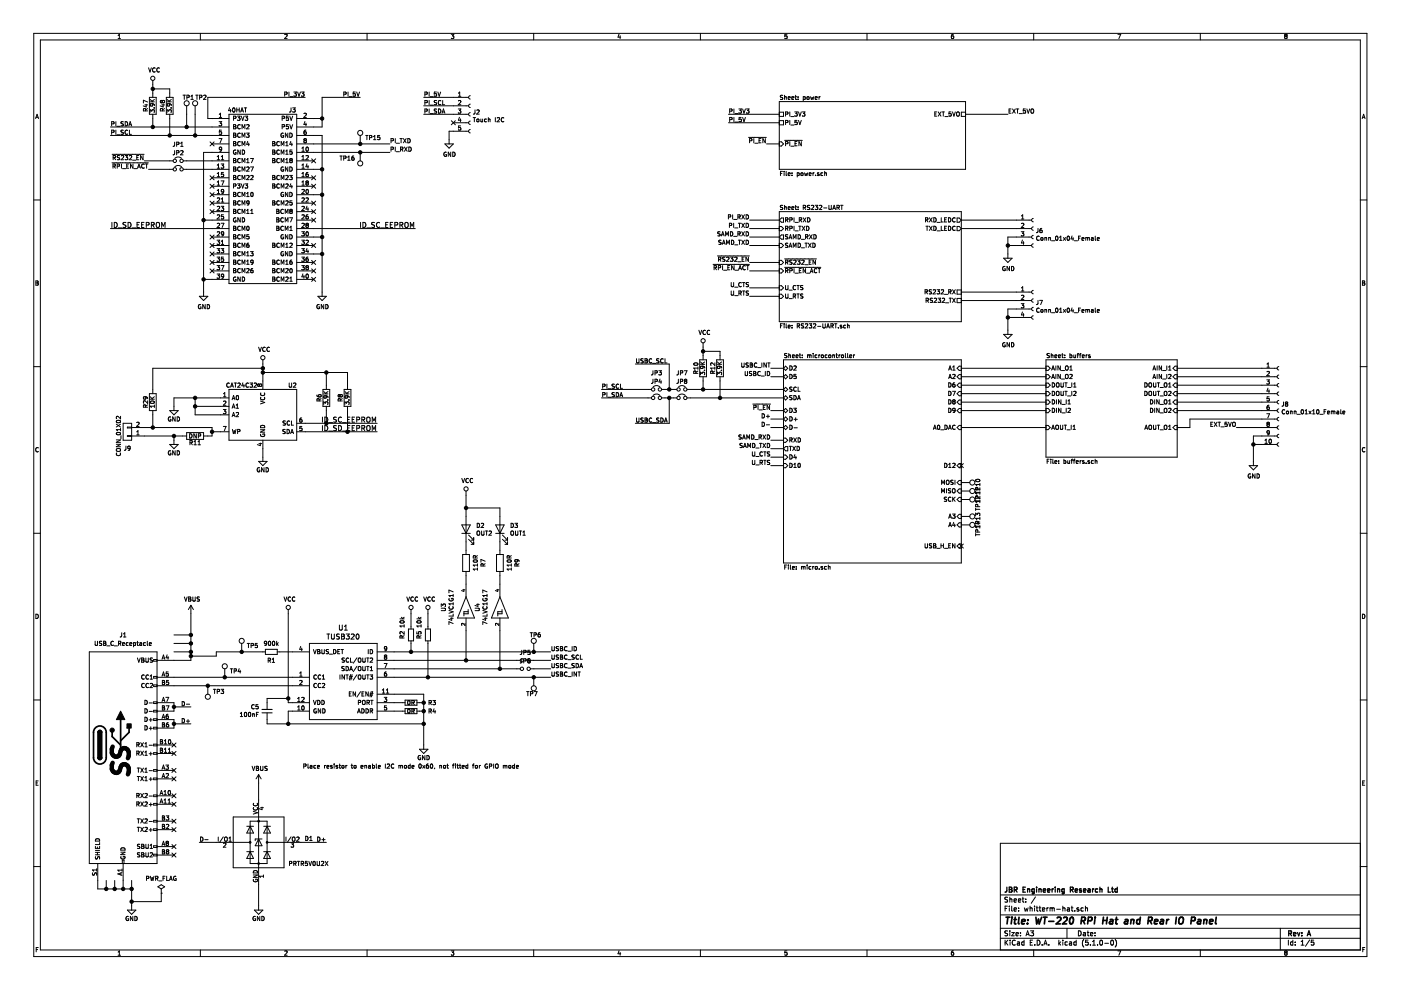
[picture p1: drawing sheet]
<svg xmlns="http://www.w3.org/2000/svg" width="297mm" height="210mm" viewBox="0 0 297 210" stroke-linecap="round" stroke-linejoin="round" font-family="sans-serif">
<g fill="none" stroke="#000" stroke-width=".21">
<path d="M7.2 7.1h282.6v195.7h-282.6zM8.6 8.5h279.8v192.9h-279.8zM25 8.2h.6M25 7.5l.3-.2v.9M31.5 14.4l.3 .9 .3-.9M32.4 17.1v3.5M32.4 18.8h3.6v1.8M32.9 14.5a.4 .4 0 0 0-.6 .3 .4 .4 0 0 0 .6 .4M33.8 14.5a.4 .4 0 0 0-.6 .3 .4 .4 0 0 0 .6 .4M42.5 7.1v1.4M60.4 20l.4-.1v-.3l-.4-.1v.9M60.4 7.3h.3l.2 .2-.6 .7h.6"/>
<path d="M61.3 19.5v.9M62.3 19.5h.6l-.3 .4h.2l.1 .3-.2 .2-.4-.1M63.1 19.5l.3 .9 .3-.9M63.9 19.5h.6l-.3 .4h.2v.4h-.5M72.9 20l.4-.1 .1-.3-.5-.1v.9M73.8 19.5v.9M75.3 19.5h-.4v.4h.4v.4h-.4M75.6 19.5l.3 .9 .3-.9M77.8 7.1v1.4M90.1 20l.5-.1v-.3l-.5-.1v.9M91 19.5v.9M92.5 19.5h-.4v.4h.3l.2 .3-.2 .2-.3-.1"/>
<path d="M92.8 19.5l.3 .9 .3-.9M95.7 7.3h.5l-.3 .3 .3 .1v.4h-.5M97.2 19.8l.3-.3v.9M113.2 7.1v1.4M131.2 7.2l-.2 .7h.6M131.5 7.6v.6M148.5 7.1v1.4M166.9 7.3h-.5v.4l.4-.1 .1 .5h-.5M183.8 7.1v1.4M201.7 7.8l.2-.2h.2l.1 .5M202.1 7.3h-.2l-.2 .3 .1 .5h.3M202.2 8.1h-.1"/>
<path d="M219.2 7.1v1.4M237 7.3h.6l-.4 .9M254.5 7.1v1.4M272.4 8.1h.1M272.5 7.6l-.1-.1 .1-.2h.4l-.2 .3M272.5 7.6h.2M272.5 7.6l-.1 .2v.3M272.7 7.6l.2 .2v.3h-.4M7.6 25.1l.3-.9 .3 .9M7.6 24.9h.5M23.4 28.7h25.1M23.4 26.9h25.1"/>
<path d="M23.7 26.3l.5-.1v-.3l-.5-.1v.9M23.7 28.1l.5-.1v-.3l-.5-.1v.9M23.7 34.5h7.7M23.8 32.7h6.7M24 35.2h.4v-.3l-.4-.1v.9M24.2 35.2l.3 .5M24.2 33.4l.3 .5M24.4 33.4h-.4M24.5 33.4l-.1-.4h-.4v.9M24.5 33.4h-.1M24.6 25.8v.9M24.6 27.6v.9"/>
<path d="M24.8 26.8h.7M24.8 28.6h.7M24.9 35.2h.4v-.3l-.4-.1v.9M25.4 33l-.5 .1a.38 .38 0 0 0 .4 .4v.3h-.4M25.7 33.1l.4-.1 .1 .2-.5 .7h.5M25.8 34.8v.9M26 35.8h.7M26.2 27.6l-.5 .1a.38 .38 0 0 0 .4 .4v.4h-.5M26.2 25.8l-.5 .1a.38 .38 0 0 0 .4 .5v.3h-.5M26.5 33h.6l-.3 .3 .2 .1 .1 .3-.2 .2-.4-.1M26.5 25.8a.45 .45 0 0 1 .6 .4 .45 .45 0 0 1-.6 .5zM26.9 35.2h.3"/>
<path d="M27.1 27.7a.4 .4 0 0 0-.6 .3 .4 .4 0 0 0 .6 .4M27.3 34.8h-.4v.9h.4M27.3 26.7l.3-.9 .3 .9M27.4 26.4h.4M27.4 33.1l.4-.1 .1 .2-.5 .7h.5M27.4 27.6v.9h.5M28.1 34h.7M28.2 34.8v.9l-.5-.9v.9M28.4 35.8h.7M29 33.4h.3M29.2 35.7l.3-.9 .3 .9M29.3 35.4h.4"/>
<path d="M29.4 33h-.4v.9h.4M30.3 33v.9l-.5-.9v.9M30.6 34.9a.4 .4 0 0 0-.6 .3 .4 .4 0 0 0 .6 .4M30.6 34.1h6.1M30.7 22.2h.6M30.8 34.8h.6M30.9 23.5l-.1-.4-.3-.1-.1 .5h.9M31 22.1v.6l-.6-.2M31.1 34.8v.9M31.3 21.6l-.9-.3v.5M31.3 23l-.4 .3M31.5 35.9h5.2"/>
<path d="M31.7 20.6h1.4v3.6h-1.4zM31.8 23.8v-.5l.4 .3 .1-.3h.3v.5M31.8 21.6h.9M31.8 21.1l.6 .5M31.9 22h.6l.2 .4M31.9 22v.1M32.2 22l.2 .2-.2 .3h-.3v-.4M32.4 24.2v2.7M32.6 22.9h.1M32.7 21.1l-.5 .4M34.2 21.3l-.2 .2 .2 .3M34.2 21.3h.1"/>
<path d="M34.2 21.8h.1M34.2 21.3l.2 .2M34.3 22.2h.6M34.4 21.5v.1M34.4 21.5l.1-.2 .4 .2-.2 .3-.3-.2M34.4 21.6l-.2 .2M34.5 23.5l-.1-.4-.3-.1-.1 .5h.9M34.6 22.1v.6l-.6-.2M34.9 23l-.4 .3M35.3 20.6h1.4v3.6h-1.4zM35.4 23.8v-.5l.4 .3 .1-.3h.3v.5M35.4 21.6h.9"/>
<path d="M35.4 21.1l.5 .5M35.8 22l.2 .2-.1 .2-.4 .1-.1-.3 .2-.2h.5l.2 .4M36 24.2v4.5M36.3 22.9h.1M36.3 21.1l-.5 .4M37 30.1v.7l-.3 .2M37 31.9v.7l-.3 .2M37.1 33.6a1.01 1.01 0 0 1 1.4 0M37.1 35.4a1.01 1.01 0 0 1 1.4 0M37.5 30.6l.4-.1v-.3l-.4-.1v.9M37.5 32.4l.4-.1v-.3l-.4-.1v.9M38.3 31h.5"/>
<path d="M38.3 30.4l.3-.3v.9M38.3 32l.3-.1 .2 .3-.5 .6h.5M38.8 20.2h.5M38.9 35.9h9.6M38.9 34.1h9.6M39.1 20.2v.9M39.6 22.4v4.5M39.6 20.6h.5v-.3l-.5-.1v.9M40.5 20.4l.2-.2v.9M40.5 21.1h.5M41.4 22.4v6.3M41.5 20.2h.5"/>
<path d="M41.8 20.2v.9M42.3 20.6h.5v-.3l-.5-.1v.9M43.2 20.3l.3-.1 .2 .2-.6 .7h.6M44.5 37.3l.9 .8M44.5 39.1l.9 .8M44.5 30.1l.9 .8M45 30.5h3.5M45 37.7h3.5M45 39.5h3.5M45.4 37.3l-.9 .8M45.4 39.1l-.9 .8M45.4 30.1l-.9 .8"/>
<path d="M46.1 33.9h.5M46.1 35.7h.5M46.1 38.6l.2-.2v.9M46.1 33.2l.2-.2v.9M46.1 35l.2-.2v.9M46.1 36.8l.2-.2v.9M46.1 37.5h.5M46.1 39.3h.5M46.4 25.8h.6l-.3 .3 .3 .1v.3l-.2 .2-.4-.1M46.4 29.4h.6l-.3 .9M46.5 24.9h.5M46.5 24.3l.3-.3v.9"/>
<path d="M46.9 34.8h.5l-.3 .3 .3 .1v.3l-.1 .2-.4-.1M46.9 38.4h.6l-.4 .9M46.9 33.9h.5M46.9 33.2l.3-.2v.9M47 27.6h-.5v.4l.3-.1 .2 .4-.2 .2-.3-.1M47 31.6l-.4 .1-.1-.4 .3-.1 .2 .2-.1 .6-.3 .1M47.4 36.6h-.4l-.1 .4 .4-.1 .1 .4-.1 .2-.4-.1M48.5 24.2h14.4v35.9h-14.4zM48.5 32.3h-5.3v30.5M48.7 22.8l-.2 .7h.5M48.9 23.2v.6M49.4 23l.1-.1a.44 .44 0 0 1 .3 .4 .44 .44 0 0 1-.4 .4l-.1-.3z"/>
<path d="M49.5 35.4l.5 .2-.2 .2 .2 .2-.1 .3h-.4zM49.5 25.1l.5-.1v-.3l-.5-.1v.9M49.5 30l.5 .2-.2 .2 .2 .2-.1 .3h-.4zM49.5 30.4h.3M49.5 33.6l.5 .2-.2 .2 .2 .2-.1 .3h-.4zM49.5 28.2l.5 .2-.2 .2 .2 .2-.1 .3h-.4zM49.5 39.5l.5-.1v-.3l-.5-.1v.9M49.5 34h.3M49.5 35.8h.3M49.5 37.6h.3M49.5 26.9h.3M49.5 28.6h.3"/>
<path d="M49.9 37.2h-.4v.9l.5-.1v-.2l-.2-.2M49.9 26.5h.1M49.9 26.5l-.4-.1v.9l.5-.1v-.2l-.2-.1M49.9 37.2v.1M49.9 26.5l.1 .2-.2 .2M49.9 37.3l.1 .1-.2 .2M50 31.9a.4 .4 0 0 0-.5 .4 .4 .4 0 0 0 .5 .3v-.3h-.1M50.2 23.3h.5M50.2 22.9v.9M50.3 24.6h.6l-.3 .4 .2 .1 .1 .3-.2 .1-.4-.1M50.3 39h.6l-.3 .3 .2 .1 .1 .3-.2 .2-.4-.1M50.7 22.9v.9"/>
<path d="M50.9 26.5a.4 .4 0 0 0-.5 .4 .4 .4 0 0 0 .5 .3M50.9 28.3a.4 .4 0 0 0-.5 .4 .4 .4 0 0 0 .5 .3M50.9 30.1a.4 .4 0 0 0-.5 .4 .4 .4 0 0 0 .5 .3M50.9 33.7a.4 .4 0 0 0-.5 .4 .4 .4 0 0 0 .5 .3M50.9 35.5a.4 .4 0 0 0-.5 .3 .4 .4 0 0 0 .5 .4M50.9 37.3a.4 .4 0 0 0-.5 .3 .4 .4 0 0 0 .5 .4M50.9 31.8v.9l-.5-.9v.9M51 23.8l.3-.9 .3 .9M51.1 23.5h.4M51.2 24.6l.3 .9 .2-.9M51.2 39l.3 .9 .2-.9M51.3 27.3v-.9l.3 .7 .3-.7v.9"/>
<path d="M51.3 29.1v-.9l.3 .7 .3-.7v.9M51.3 30.9v-.9l.3 .7 .3-.7v.9M51.3 34.5v-.9l.3 .6 .3-.6v.9M51.3 36.3v-.9l.3 .6 .3-.6v.9M51.3 38.1v-.9l.3 .6 .3-.6v.9M51.4 31.8a.45 .45 0 0 1 .5 .5 .45 .45 0 0 1-.5 .4zM51.8 22.9h.5M52 39h.5l-.3 .3 .3 .1v.4h-.5M52 24.6h.5l-.3 .4 .3 .1v.3h-.5M52 22.9v.9M52.3 28.2h.5l-.3 .4h.3v.4l-.2 .1-.3-.1M52.3 35.5l.3-.1 .2 .2-.5 .7h.5"/>
<path d="M52.3 37.3l.3-.1 .2 .2-.5 .7h.5M52.3 26.5l.3-.1 .2 .3-.5 .6h.5M52.3 34.5h.5M52.3 33.9l.3-.3v.9M52.5 30l-.2 .6h.6M52.7 30.3v.6M53.1 35.4h.6l-.4 .9M53.1 33.6h.6l-.4 .9M53.2 37.3l.3-.1 .2 .2-.6 .7h.6M57.8 30l.4 .1-.1 .3 .2 .2-.1 .3h-.4zM57.8 31.8l.4 .1-.1 .3 .2 .2-.1 .3h-.4zM57.8 33.6l.4 .1-.1 .3 .2 .2-.1 .3h-.4z"/>
<path d="M57.8 37.2l.4 .1-.1 .3 .2 .2-.1 .3h-.4zM57.8 39l.4 .1-.1 .3 .2 .2-.1 .2-.4 .1zM57.8 30.4h.3M57.8 32.2h.3M57.8 34h.3M57.8 37.6h.3M57.8 39.4h.3M59.2 30.1a.4 .4 0 0 0-.5 .4 .4 .4 0 0 0 .5 .3M59.2 31.9a.4 .4 0 0 0-.5 .4 .4 .4 0 0 0 .5 .3M59.2 33.7a.4 .4 0 0 0-.5 .4 .4 .4 0 0 0 .5 .3M59.2 37.3a.4 .4 0 0 0-.5 .3 .4 .4 0 0 0 .5 .4M59.2 39.1a.4 .4 0 0 0-.5 .3 .4 .4 0 0 0 .5 .4"/>
<path d="M59.6 30.9v-.9l.3 .7 .3-.7v.9M59.6 32.7v-.9l.3 .7 .3-.7v.9M59.6 34.5v-.9l.3 .6 .3-.6v.9M59.6 38.1v-.9l.3 .6 .3-.6v.9M59.6 39.9v-.9l.3 .6 .3-.6v.9M60.1 28.3a.4 .4 0 0 0-.5 .4 .4 .4 0 0 0 .5 .3v-.3h-.2M60.1 35.5a.4 .4 0 0 0-.5 .4 .4 .4 0 0 0 .5 .3v-.3h-.2M60.3 24.7l-.5-.1v.9M60.3 26.5l-.5-.1v.9M60.3 24.7h.1M60.3 26.5h.1M60.3 24.7v.4h-.5"/>
<path d="M60.3 26.5v.4h-.5M60.6 30.3l.2-.3v.9M60.6 32.1l.2-.3v.9M60.6 33.9l.2-.3v.9M60.6 37.3l.3-.1 .2 .2-.6 .7h.6M60.6 39.1l.3-.1 .2 .2-.6 .7h.6M60.6 30.9h.5M60.6 32.7h.5M60.6 34.5h.5M61 28.2v.9l-.5-.9v.9M61 35.4v.9l-.5-.9v.9M61.2 24.6h-.5v.5h.5v.3h-.5"/>
<path d="M61.2 26.4h-.5v.5h.5v.3h-.5M61.4 37.2h.6l-.3 .3 .2 .1v.4h-.5M61.4 35.4a.45 .45 0 0 1 .6 .4 .45 .45 0 0 1-.6 .5zM61.4 28.2a.45 .45 0 0 1 .6 .5 .45 .45 0 0 1-.6 .4zM61.4 24.6l.3 .9 .3-.9M61.4 26.4l.3 .9 .3-.9M61.5 20.5h.7M61.6 34l-.2 .2 .2 .3 .4-.2-.2-.3M61.6 34l-.2-.2 .2-.2 .3 .1-.1 .3M61.6 34h.2M61.7 30l-.3 .6h.6M61.7 39l-.3 .6h.6"/>
<path d="M61.7 22.9v.6l-.3 .3M61.9 30.3v.6M61.9 39.3v.6M61.9 31.8h-.4l-.1 .4h.5v.4h-.5M62 22.9h.6l-.3 .3 .3 .1v.3l-.2 .2-.4-.1M62.9 32.3h19.8M62.9 35.9h5.4M62.9 30.5h19.8M62.9 28.7h5.4v34.1M62.9 34.1h3.6M62.9 25.1h5.4M62.9 37.7h3.6"/>
<path d="M62.9 39.5h3.6M64 32.1h.5M64 33.9h.5M64 35.7h.5M64 31.4l.3-.2v.9M64 33.2l.3-.2v.9M64 35l.3-.2v.9M64 36.8l.3-.2v.9M64 38.6l.3-.2v.9M64 37.5h.5M64 39.3h.5M64.4 29.6h.1"/>
<path d="M64.4 29.6l.2-.2 .4 .2M64.4 29.6l.2 .2M64.6 29.8l-.2 .1 .2 .4 .4-.2-.2-.3M64.6 29.8h.2M64.7 25.8l-.3 .6h.6M64.7 20.6h-20.6v4.5h4.4M64.9 27.6h-.2a.56 .56 0 0 0-.1 .9h.3l.1-.4-.2-.2-.4 .2M64.9 24.1h-.5M64.9 26.1v.6M64.9 33.1l.3-.1 .2 .2-.6 .7h.6M64.9 24.1h.1M64.9 24.1v.3l-.5 .5h.6"/>
<path d="M65 31.3l.1-.1a.44 .44 0 0 1 .3 .4 .44 .44 0 0 1-.4 .4l-.1-.3zM65 29.6h.1M65 29.6l-.2 .2M65 38.8l-.1-.2 .1-.2 .4 .1-.2 .3M65 38.8l-.1 .1 .1 .4 .4-.2-.2-.3M65 38.8h.2M65.1 34.7l-.2 .7h.5M65.3 36.6l-.3 .1-.1 .3v.4h.4v-.4l-.3-.1-.1 .2M65.3 35.1v.6M66.1 33.7l.8 .8M66.1 37.3l.8 .8M66.1 39.1l.8 .8"/>
<path d="M66.9 33.7l-.8 .8M66.9 37.3l-.8 .8M66.9 39.1l-.8 .8M72.1 33.1h.5M72.3 33.1v.9M72.9 33.5h.4v-.3l-.4-.1v.9M73.7 34h.5M73.7 33.3l.3-.2v.9M74 20.5h.7M75 33.1l-.3 .1-.1 .3v.4h.4v-.4l-.2-.1-.2 .2M76.4 20.6h-8.1v6.3h-5.4M76.4 28.7v1.8"/>
<path d="M76.4 32.3v1.8M77.5 28.7h.5M77.8 28.7v.9M78.3 29.2h.5v-.4l-.5-.1v.9M79.2 29l.3-.3v.9M79.2 29.6h.5M80.5 28.7h-.4v.5l.3-.1 .2 .4-.2 .1-.3-.1M82.9 29.9l.5-.1v-.3l-.5-.1v.9M82.9 31.6h.5v-.3l-.5-.1v.9M83.8 29.4v.9M83.8 31.2v.9M84 30.4h.7"/>
<path d="M84 32.2h.7M84.8 29.4h.5M84.9 31.6h.5v-.3l-.5-.1v.9M85 29.4v.9M85.1 31.6l.3 .5M85.5 29.4l.6 .9M85.7 31.2l.6 .9M86.1 29.4l-.6 .9M86.3 31.2l-.6 .9M86.5 29.4a.45 .45 0 0 1 .5 .4 .45 .45 0 0 1-.5 .5zM86.7 31.2a.45 .45 0 0 1 .5 .4 .45 .45 0 0 1-.5 .5zM89.8 20.6h9.5"/>
<path d="M89.8 24.2h9.5M89.8 22.4h9.5M90.1 21.8l.5-.1v-.3l-.5-.1v.9M90.1 23.6l.5-.1v-.3l-.5-.1v.9M91 21.3v.9M91 23.1v.9M91.2 20.5h.7M91.2 24.1h.7M91.2 22.3h.7M92.6 23.2h-.5a.38 .38 0 0 0 .4 .5v.3h-.4M92.6 21.4h-.5a.38 .38 0 0 0 .4 .5v.3h-.4M93 23.1a.45 .45 0 0 1 .5 .5 .45 .45 0 0 1-.5 .4z"/>
<path d="M93.5 21.4a.4 .4 0 0 0-.6 .4 .4 .4 0 0 0 .6 .3M93.7 24l.3-.9 .3 .9M93.8 23.7h.4M93.9 21.3v.9h.4M94.3 30.5h1.8l-.9 .9zM94.6 32.3a.4 .4 0 0 0-.5 .4 .4 .4 0 0 0 .6 .4v-.3h-.2M95.6 32.3v.9l-.6-.9v.9M95.7 25.6l.8 .9M96 32.3a.45 .45 0 0 1 .5 .4 .45 .45 0 0 1-.5 .5zM96.1 26h3.2M96.5 25.6l-.8 .9M97.2 23.1h.5l-.3 .3 .3 .1v.3l-.2 .2-.3-.1"/>
<path d="M97.2 20.4h.5M97.2 21.4l.3-.1 .2 .3-.5 .6h.5M97.4 24.9l-.2 .6h.6M97.6 25.2v.6M97.7 26.7h-.5v.4l.3-.1 .2 .4-.2 .2-.3-.1M99.3 27.8h-4.1v2.7M99.7 27.5a.36 .36 0 0 0-.4 .3 .36 .36 0 0 0 .4 .4M99.7 25.7a.36 .36 0 0 0-.4 .3 .36 .36 0 0 0 .4 .4M99.7 23.9a.36 .36 0 0 0-.4 .3 .36 .36 0 0 0 .4 .4M99.7 22.1a.36 .36 0 0 0-.4 .3 .36 .36 0 0 0 .4 .4M99.7 20.3a.36 .36 0 0 0-.4 .3 .36 .36 0 0 0 .4 .4M100.3 24.9h.5"/>
<path d="M100.6 24.9v.9M100.7 23.3v.6l-.3 .3M101.1 23.4l.3-.1 .2 .3-.5 .6h.5M101.1 25.3h.4v.5l-.4-.1zM102 25.2v.6l.3-.1M102.3 25.2v.6M103.1 25.3l-.2-.1-.2 .2 .1 .4h.3M103.5 25.3h.4v.5M103.5 24.9v.9M105 24.9v.9M105.4 25l.4-.1 .1 .3-.5 .6h.5M106.8 25a.4 .4 0 0 0-.5 .4 .4 .4 0 0 0 .5 .3"/>
<path d="M154.5 24.2h10.7M154.5 26h10.7M154.7 25.4l.5-.1v-.3l-.5-.1v.9M154.7 23.6l.5-.1v-.3l-.5-.1v.9M155.6 23.1v.9M155.6 24.9v.9M155.8 24.1h.7M155.8 25.9h.7M156.6 23.1h.6l-.3 .3 .2 .1 .1 .3-.2 .2-.4-.1M157.1 24.9h-.4v.4l.3-.1 .2 .4-.2 .2-.3-.1M157.5 23.1l.2 .9 .3-.9M157.5 24.9l.2 .9 .3-.9"/>
<path d="M158.3 23.1h.5l-.3 .3 .3 .1v.4h-.5M158.7 29.1h3.8M158.9 29.9l.5-.1v-.3l-.5-.1v.9M159.8 29.4v.9M160 30.4h.7M160.9 29.8h.3M161.4 29.4h-.5v.9h.5M162.3 29.4v.9l-.6-.9v.9M162.5 30.5h2.7M165.2 21.5h39.5v14.4h-39.5zM165.2 23.8h.9v.9h-.9M165.2 25.6h.9v.9h-.9"/>
<path d="M165.2 30.1h.5l.4 .4-.4 .5h-.5M165.5 36.8h.3M165.9 36.3h-.4v.9M166 20.2l-.5 .1a.38 .38 0 0 0 .4 .5v.3h-.5M166.2 36.3v.1M166.2 36.6v.6M166.3 20.2v.9M166.3 20.6l.4-.1v.6M166.4 29.8h3.7M166.6 24.2l.4-.1v-.3l-.4-.1v.9M166.6 26l.4-.1v-.3l-.4-.1v.9M166.6 30.5l.4-.1v-.3l-.4-.1v.9"/>
<path d="M166.7 36.3v.8l.1 .1M167.1 20.8l.4-.1v-.2l-.4 .1v.5h.4M167.1 36.9h.4v-.2l-.4 .1v.4h.4M167.4 23.7v.9M167.4 25.5v.9M167.4 30v.9M167.7 24.7h.6M167.7 26.5h.6M167.7 31h.6M167.9 20.8l.4-.1v-.2l-.4 .1v.5h.4M167.9 36.7v.1M167.9 37.1v.1"/>
<path d="M168.5 23.7h.5l-.3 .4 .3 .1v.3l-.1 .1-.4-.1M168.6 20.5h.3M168.6 30.4h.3M168.7 20.2v.8l.2 .1M169 25.5h-.4l-.1 .5 .4-.1 .1 .4-.1 .1-.4-.1M169 30h-.4v.9h.4M169 36.6v.9M169 36.7l.5 .1-.1 .4h-.4M169.2 20.5v.1M169.2 21v.1M169.3 23.7l.3 .9 .3-.9M169.3 25.5l.3 .9 .3-.9"/>
<path d="M169.8 36.7h.4v.5l-.4-.1zM169.9 30v.9l-.5-.9v.9M170.1 23.7h.6l-.3 .4 .2 .1v.3h-.5M170.3 21.1h.4v-.6h-.4v.9M170.6 36.6l.1 .6 .2-.4 .2 .4 .2-.6M171.2 20.5l.4 .2-.1 .4-.4-.2zM171.6 36.9h.4l-.1-.2-.3 .1v.4h.3M171.8 20.5l.2 .6 .2-.4 .2 .4 .1-.6M172.4 36.6v.6M172.6 36.6l-.2 .2M172.8 20.8l.5-.1-.1-.2-.4 .1 .1 .5h.3M172.9 37.1v.1"/>
<path d="M173.3 36.8l.4 .3-.1 .1h-.3M173.3 36.8h.1M173.6 20.5v.6M173.6 36.7l-.3 .1M173.9 20.5l-.3 .2M174.5 36.7l-.3-.1-.2 .2 .1 .4h.4M174.8 36.7h.4v.5M174.8 36.3v.9M198.2 24.2h.3M198.6 23.7h-.4v.9h.4M198.9 23.7l.6 .9M199.5 23.7l-.6 .9"/>
<path d="M199.7 23.7h.5M200 23.7v.9M200.3 24.7h.7M201.6 23.7h-.4v.5l.3-.1 .2 .4-.2 .1-.3-.1M201.9 23.7l.4 .9 .2-.9M202.8 23.9l.2-.2 .4 .2-.1 .7-.5-.1zM204.7 23.8h-.9v.9h.9M204.7 24.2h9M213.9 23.5h.3M214.4 23.1h-.5v.9h.5M214.7 23.1l.6 .9M215.3 23.1l-.6 .9"/>
<path d="M215.5 23.1h.5M215.7 23.1v.9M216.1 24.1h.7M217.4 23.1h-.4l-.1 .4 .4-.1 .2 .4-.2 .2-.4-.1M217.7 23.1l.3 .9 .3-.9M218.6 23.2l.2-.1 .3 .1-.1 .8-.4-.1zM288.8 25.1l.3-.9 .3 .9M288.9 24.9h.4M7.2 42.4h1.4M7.6 59.6l.5 .1-.2 .3 .2 .2-.1 .3h-.4zM7.6 60h.3M23.4 48.5h25.1"/>
<path d="M23.7 47.2v1M24.2 47.2a.55 .55 0 0 1 .7 .5 .55 .55 0 0 1-.7 .5zM25.1 48.3h.8M26.7 47.2h-.6a.46 .46 0 0 0 .6 .6l-.1 .4h-.5M27.2 47.2a.55 .55 0 0 1 .6 .5 .55 .55 0 0 1-.6 .5zM28 48.3h.8M29.1 47.7h.3M29.6 47.2h-.5v1h.5M30 47.7h.4M30.5 47.2h-.5v1h.5M31 47.7h.5l.1-.5h-.6v1M32.1 47.7h.5v-.5h-.5v1"/>
<path d="M32.3 47.7l.4 .5M33.2 47.3l.2-.1 .4 .1v.6l-.2 .3-.4-.1zM34.3 48.2v-1l.3 .7 .4-.7v1M43.2 46.7h5.3M43.2 59.2h5.3M44.5 51.6l.9 .9M44.5 57l.9 .9M44.5 55.2l.9 .9M44.5 49.8l.9 .9M44.5 53.4l.9 .9M44.5 40.9l.9 .8M44.5 42.6l.9 .9"/>
<path d="M44.5 44.4l.9 .9M45 41.3h3.5M45 53.8h3.5M45 44.9h3.5M45 50.3h3.5M45 52.1h3.5M45 55.6h3.5M45 57.4h3.5M45 43.1h3.5M45.4 49.8l-.9 .9M45.4 51.6l-.9 .9M45.4 53.4l-.9 .9"/>
<path d="M45.4 55.2l-.9 .9M45.4 57l-.9 .9M45.4 40.9l-.9 .8M45.4 42.6l-.9 .9M45.4 44.4l-.9 .9M46 56.3h.6l-.3 .4h.2v.4h-.5M46 50.9h.6l-.3 .4 .2 .1v.3h-.5M46 54.5h.6l-.3 .4h.2v.4h-.5M46 52.7h.6l-.3 .4h.2v.4h-.5M46 58.1h.6l-.3 .3 .2 .1v.4h-.5M46.1 47.4l.3-.1 .2 .3-.6 .6h.6M46.1 45.6l.3-.1 .2 .3-.6 .6h.6"/>
<path d="M46.1 49.2l.3-.1 .2 .3-.6 .6h.6M46.1 40.4l.2-.2v.9M46.1 42l.3-.1 .2 .3-.6 .6h.6M46.1 41.1h.5M46.1 43.8l.3-.1 .2 .3-.6 .6h.6M46.9 43.7h.5l-.3 .4 .3 .1v.3l-.1 .1h-.4M46.9 52.7h.5l-.3 .4h.3v.4l-.1 .1-.4-.1M46.9 47.3h.6l-.4 .9M46.9 56.3h.6l-.4 .9M46.9 42.2l.3-.3v.9M46.9 51.8h.5M46.9 51.2l.3-.3v.9"/>
<path d="M46.9 42.8h.5M47.4 45.5h-.4l-.1 .5 .4-.1 .1 .4-.1 .1-.4-.1M47.4 54.5h-.4l-.1 .4h.4l.1 .3-.1 .2-.4-.1M47.4 58.5l-.4 .1v-.4l.3-.1 .1 .2v.5l-.4 .2M47.4 49.5l-.4 .1v-.4l.3-.1 .1 .2v.5l-.4 .2M47.4 40.5l-.4 .2v-.5h.3l.1 .1v.5l-.4 .3M49.5 55.1l.5 .2-.2 .3 .2 .1-.1 .3h-.4zM49.5 55.6h.3M49.5 56.9l.5 .2-.2 .3 .2 .1-.1 .3h-.4zM49.5 57.4h.3M49.5 48l.5 .1-.2 .3 .2 .2-.1 .2-.4 .1zM49.5 48.4h.3"/>
<path d="M49.5 44.4l.5 .2-.2 .2 .2 .2-.1 .2-.4 .1zM49.5 42.6l.5 .2-.2 .2 .2 .2-.1 .2-.4 .1zM49.5 53.3l.5 .2-.2 .3 .2 .1-.1 .3h-.4zM49.5 40.8l.5 .2-.2 .2 .2 .2-.1 .2-.4 .1zM49.5 41.2h.3M49.5 43h.3M49.5 44.8h.3M49.5 50.2h.3M49.5 52h.3M49.5 53.8h.3M49.9 51.6h-.4v.8h.5v-.3l-.2-.1M49.9 49.8h-.4v.9l.5-.1v-.3l-.2-.1"/>
<path d="M49.9 49.8h.1M49.9 51.6h.1M49.9 49.8l.1 .2-.2 .2M49.9 51.6l.1 .2-.2 .2M50 46.2a.4 .4 0 0 0-.5 .4 .4 .4 0 0 0 .5 .4v-.3h-.1M50 58.8a.4 .4 0 0 0-.5 .4 .4 .4 0 0 0 .5 .3v-.2h-.1M50.9 40.9a.4 .4 0 0 0-.5 .3 .4 .4 0 0 0 .5 .4M50.9 42.7a.4 .4 0 0 0-.5 .3 .4 .4 0 0 0 .5 .4M50.9 44.5a.4 .4 0 0 0-.5 .3 .4 .4 0 0 0 .5 .4M50.9 48.1a.4 .4 0 0 0-.5 .3 .4 .4 0 0 0 .5 .4M50.9 49.8a.4 .4 0 0 0-.5 .4 .4 .4 0 0 0 .5 .4M50.9 51.6a.4 .4 0 0 0-.5 .4 .4 .4 0 0 0 .5 .4"/>
<path d="M50.9 53.4a.4 .4 0 0 0-.5 .4 .4 .4 0 0 0 .5 .4M50.9 55.2a.4 .4 0 0 0-.5 .4 .4 .4 0 0 0 .5 .3M50.9 57a.4 .4 0 0 0-.5 .4 .4 .4 0 0 0 .5 .3M50.9 46.2v.9l-.5-.9v.9M50.9 58.7v.9l-.5-.9v.9M51.3 41.7v-.9l.3 .6 .3-.6v.9M51.3 43.5v-.9l.3 .6 .3-.6v.9M51.3 45.3v-.9l.3 .6 .3-.6v.9M51.3 48.9v-.9l.3 .6 .3-.6v.9M51.3 50.7v-.9l.3 .6 .3-.6v.9M51.3 52.4v-.8l.3 .6 .3-.6v.8M51.3 54.2v-.9l.3 .7 .3-.7v.9"/>
<path d="M51.3 56v-.9l.3 .7 .3-.7v.9M51.3 57.8v-.9l.3 .7 .3-.7v.9M51.4 46.2a.45 .45 0 0 1 .5 .4 .45 .45 0 0 1-.5 .5zM51.4 58.7a.45 .45 0 0 1 .5 .5 .45 .45 0 0 1-.5 .4zM52.3 56h.5M52.3 57l.3-.1 .2 .3-.5 .6h.5M52.3 44.6l.3-.2v.9M52.3 41l.3-.2v.9M52.3 53.6l.3-.3v.9M52.3 55.4l.3-.3v.9M52.3 41.7h.5M52.3 45.3h.5"/>
<path d="M52.3 54.2h.5M52.4 48.1l.1-.1a.44 .44 0 0 1 .3 .4 .44 .44 0 0 1-.4 .4l-.1-.3zM52.7 51.6h-.3l-.1 .3 .1 .5h.3v-.5h-.2l-.2 .2M52.8 49.8h-.4l-.1 .4 .3-.1 .2 .4-.2 .2-.3-.1M52.8 43l-.4 .1v-.4l.2-.1 .2 .2-.1 .6-.3 .1M53.1 53.3h.6l-.3 .4 .2 .1v.4h-.5M53.2 45.3h.5M53.2 44.6l.2-.2v.9M53.3 40.9l.1-.1a.44 .44 0 0 1 .3 .4 .44 .44 0 0 1-.4 .4l-.1-.3zM53.6 56.9l-.3 .1-.1 .3v.4l.4 .1v-.5h-.3l-.1 .2M53.7 55.5l-.2 .2h-.2l-.1-.5 .3-.1 .2 .2-.1 .5-.3 .2M57.8 55.1l.4 .1-.1 .4 .2 .1-.1 .3h-.4z"/>
<path d="M57.8 55.6h.3M57.8 56.9l.4 .1-.1 .4 .2 .1-.1 .3h-.4zM57.8 57.4h.3M57.8 51.6h.4l-.1 .4 .2 .1-.1 .3h-.4zM57.8 42.6l.4 .1-.1 .3 .2 .2-.1 .2-.4 .1zM57.8 58.7l.4 .1-.1 .4 .2 .1-.1 .3h-.4zM57.8 43h.3M57.8 52h.3M57.8 59.2h.3M58.7 46.2l.4 .1-.1 .3 .2 .2-.2 .3h-.3zM58.7 48l.4 .1-.1 .3 .2 .2-.2 .3h-.3zM58.7 46.6h.3"/>
<path d="M58.7 48.4h.3M58.7 44.4l.4 .2-.1 .2 .2 .2-.2 .3h-.3zM58.7 44.8h.3M59.2 55.2a.4 .4 0 0 0-.5 .4 .4 .4 0 0 0 .5 .3M59.2 57a.4 .4 0 0 0-.5 .4 .4 .4 0 0 0 .5 .3M59.2 51.6a.4 .4 0 0 0-.5 .4 .4 .4 0 0 0 .5 .4M59.2 42.7a.4 .4 0 0 0-.5 .3 .4 .4 0 0 0 .5 .4M59.2 58.8a.4 .4 0 0 0-.5 .4 .4 .4 0 0 0 .5 .3M59.6 43.5v-.9l.3 .6 .3-.6v.9M59.6 52.4v-.8l.3 .6 .3-.6v.8M59.6 56v-.9l.3 .7 .3-.7v.9M59.6 57.8v-.9l.3 .7 .3-.7v.9"/>
<path d="M59.6 59.6v-.9l.3 .7 .3-.7v.9M60.1 40.8a.4 .4 0 0 0-.5 .5 .4 .4 0 0 0 .5 .3v-.3h-.2M60.1 53.4a.4 .4 0 0 0-.5 .4 .4 .4 0 0 0 .5 .4v-.3h-.2M60.1 46.3a.4 .4 0 0 0-.6 .3 .4 .4 0 0 0 .6 .4M60.1 48.1a.4 .4 0 0 0-.6 .3 .4 .4 0 0 0 .6 .4M60.1 49.8a.4 .4 0 0 0-.5 .4 .4 .4 0 0 0 .5 .4v-.3h-.2M60.1 44.5a.4 .4 0 0 0-.6 .3 .4 .4 0 0 0 .6 .4M60.5 45.3v-.9l.3 .6 .3-.6v.9M60.5 47.1v-.9l.3 .6 .3-.6v.9M60.5 48.9v-.9l.3 .6 .3-.6v.9M60.6 51.8l.2-.2v.8M60.6 55.4l.2-.3v.9"/>
<path d="M60.6 56h.5M60.6 57l.3-.1 .2 .3-.6 .6h.6M60.6 52.4h.5M60.6 42.7l.3-.1 .2 .2-.6 .7h.6M60.6 58.8l.3-.1 .2 .3-.6 .6h.6M61 40.8v.9l-.5-.9v.9M61 49.8v.9l-.5-.9v.9M61 53.3v.9l-.5-.9v.9M61.4 46.2h.6l-.4 .9M61.4 48.9h.6M61.4 51.6h.4l.2 .2-.6 .6h.6M61.4 49.8a.45 .45 0 0 1 .6 .4 .45 .45 0 0 1-.6 .5z"/>
<path d="M61.4 40.8a.45 .45 0 0 1 .6 .4 .45 .45 0 0 1-.6 .5zM61.4 53.3a.45 .45 0 0 1 .6 .5 .45 .45 0 0 1-.6 .4zM61.4 44.6l.2 .2M61.4 44.6l.2-.2 .4 .2M61.4 44.6h.1M61.4 48.2l.3-.2v.9M61.4 59l.3-.3v.9M61.4 59.6h.6M61.5 57l.2-.1a.44 .44 0 0 1 .3 .5 .44 .44 0 0 1-.4 .4l-.2-.3zM61.6 44.8l-.2 .1 .2 .4 .4-.2-.2-.3M61.6 44.8h.2M61.9 55.1h-.2a.56 .56 0 0 0-.1 .9l.3-.1v-.3l-.3-.1-.2 .2"/>
<path d="M61.9 42.6h-.4l-.1 .4h.5v.4h-.5M62 44.6h.1M62 44.6l-.2 .2M62.9 48.5h25.1M62.9 46.7h3.6M62.9 41.3h5.4M62.9 53.8h5.4M62.9 44.9h3.6M62.9 50.3h5.4M62.9 59.2h3.6M62.9 52.1h3.6M62.9 55.6h3.6"/>
<path d="M62.9 57.4h3.6M62.9 43.1h3.6M64 56.3h.5l-.3 .4h.3v.4h-.5M64 49.1h.5l-.3 .4 .3 .1v.3h-.5M64 50.9h.5l-.3 .4 .3 .1v.3h-.5M64 52.7h.5l-.3 .4h.3v.4h-.5M64 54.5h.5l-.3 .4h.3v.4h-.5M64 47.4l.3-.1 .2 .3-.5 .6h.5M64 40.2h.3l.2 .2-.5 .7h.5M64 42l.3-.1 .2 .3-.5 .6h.5M64 43.8l.3-.1 .2 .3-.5 .6h.5M64 45.6l.3-.1 .2 .3-.5 .6h.5"/>
<path d="M64.2 58.1l-.2 .6h.6M64.4 58.4v.6M64.9 56.5l.1-.2 .4 .2M64.9 42l.3-.1 .2 .3-.6 .6h.6M64.9 45.9l.4 .1v.4l-.4-.1zM64.9 56.5h.1M64.9 56.5l.1 .2M64.9 51l.3-.1 .2 .3-.6 .6h.6M64.9 46v.1M64.9 51h.1M65 40.2h.1a.44 .44 0 0 1 .3 .4 .44 .44 0 0 1-.4 .4l-.1-.3zM65 49.2l.1-.1a.44 .44 0 0 1 .3 .5 .44 .44 0 0 1-.4 .4l-.1-.3z"/>
<path d="M65 58.2l.1-.1a.44 .44 0 0 1 .3 .5 .44 .44 0 0 1-.4 .4l-.1-.3zM65 47.7l-.1 .2 .1 .3 .4-.1-.2-.4M65 47.7h.2M65 47.7l-.1-.2 .1-.2 .4 .2-.2 .2M65 56.7l-.1 .2 .1 .3 .4-.2-.2-.3M65 56.7h.2M65.1 43.7l-.2 .6h.5M65.1 52.7l-.2 .6h.5M65.3 54.5l-.3 .1-.1 .3v.4l.4 .1v-.5h-.3l-.1 .1M65.3 44v.6M65.3 53v.6M65.3 45.5l-.3 .1-.1 .3"/>
<path d="M65.4 56.5l-.2 .2M65.4 56.5h.1M66.1 58.8l.8 .9M66.1 42.6l.8 .9M66.1 51.6l.8 .9M66.1 55.2l.8 .9M66.1 57l.8 .9M66.1 44.4l.8 .9M66.1 46.2l.8 .9M66.9 42.6l-.8 .9M66.9 51.6l-.8 .9M66.9 55.2l-.8 .9"/>
<path d="M66.9 57l-.8 .9M66.9 58.8l-.8 .9M66.9 44.4l-.8 .9M66.9 46.2l-.8 .9M76.4 47.2v1M76.9 47.2a.55 .55 0 0 1 .7 .5 .55 .55 0 0 1-.7 .5zM77.8 48.3h.8M79.4 47.2h-.6a.46 .46 0 0 0 .6 .6l-.1 .4h-.5M80.4 47.2a.49 .49 0 0 0-.6 .5 .49 .49 0 0 0 .7 .4M80.4 47.2h.1M80.7 48.3h.8M81.8 47.7h.3"/>
<path d="M82.3 47.2h-.5v1h.5M82.7 47.7h.4M83.3 47.2h-.6v1h.6M83.7 47.7h.5l.1-.5h-.6v1M84.8 47.7h.5l.1-.5h-.6v1M85.1 47.7l.3 .5M85.9 47.3l.2-.1 .4 .1v.6l-.1 .3h-.3l-.2-.1zM87 48.2v-1l.4 .7 .3-.7v1M151.2 56.1h7.7M151.6 56.8l.3 .4M151.8 56.7l-.4 .1M151.9 56.7h-.1"/>
<path d="M151.9 56.7l-.1-.3-.4-.1v.9M152.1 54.3h6.8M152.3 56.8l.4-.1 .1-.3-.5-.1v.9M152.3 55l.5-.1v-.3l-.5-.1v.9M152.4 51v.3a.36 .36 0 0 1 .4 .1 .36 .36 0 0 1 0 .4h-.4M152.5 51h-.1M152.5 51h.4M152.6 55l.3 .4M152.7 49.2h-.5v.3a.37 .37 0 0 1 .4 .4l-.4 .1M152.9 50l.3-.9 .3 .9M153 49.8h.4M153.1 51.8l.3-.9 .4 .9"/>
<path d="M153.2 56.3v.9M153.2 51.6h.5M153.4 57.3h.7M153.7 54.6h-.5a.38 .38 0 0 0 .5 .5l-.1 .3h-.4M153.8 50v-.9l.3 .7 .3-.7v.9M154 51.8v-.9l.3 .7 .4-.7v.9M154 54.6l.4-.1 .2 .3-.6 .6h.6M154.3 56.7h.3M154.7 47.8h.4v-.4l-.4-.1v.9M154.7 56.3h-.4v.9h.4M154.9 54.5h.5l-.3 .4h.3v.3l-.2 .2-.3-.1M154.9 46h-.5"/>
<path d="M154.9 49.1a.45 .45 0 0 1 .5 .5 .45 .45 0 0 1-.5 .4zM154.9 45.9v-.3l-.5-.1v.9M154.9 45.9v.1M155 59.9v.7l.2 .2 .3-.2v-.7M155.1 50.9a.45 .45 0 0 1 .5 .5 .45 .45 0 0 1-.5 .4zM155.3 45.5v.9M155.5 47.3v.9M155.5 46.5h.7M155.5 50.1h.7M155.6 56.3v.9l-.5-.9v.9M155.8 48.3h.6M155.8 54.6l.3-.1 .2 .3-.6 .6h.6"/>
<path d="M155.8 51.9h.6M155.8 57.3h.7M156.4 55.5h.7M156.4 49.6h.5v-.4l-.5-.1v.9M156.5 47.3h.5M156.5 50.9h.5M156.6 57.2l.3-.9 .3 .9M156.7 46l.2 .4M156.7 49.6l.2 .4M156.7 57h.4M156.8 47.3v.9M156.8 50.9v.9"/>
<path d="M156.9 46h-.5M156.9 45.9v.1M156.9 45.9v-.3l-.5-.1v.9M157.2 60a.4 .4 0 0 0-.6 .3 .4 .4 0 0 0 .6 .4M157.3 47.3l.5 .9M157.3 45.5l.5 .9M157.3 49.1l.5 .9M157.3 50.9l.5 .9M157.3 54.9h.3M157.4 59.9h.5M157.7 59.9v.9M157.8 54.5h-.5v.9h.5"/>
<path d="M157.8 47.3l-.5 .9M157.8 45.5l-.5 .9M157.8 49.1l-.5 .9M157.8 50.9l-.5 .9M158 56.4a.4 .4 0 0 0-.5 .4 .4 .4 0 0 0 .5 .3M158.2 47.3a.45 .45 0 0 1 .5 .5 .45 .45 0 0 1-.5 .4zM158.2 45.5a.45 .45 0 0 1 .5 .5 .45 .45 0 0 1-.5 .4zM158.2 49.1a.45 .45 0 0 1 .5 .5 .45 .45 0 0 1-.5 .4zM158.2 50.9a.45 .45 0 0 1 .5 .5 .45 .45 0 0 1-.5 .4zM158.3 56.3h.5M158.5 56.3v.9M158.7 54.5v.9l-.5-.9v.9"/>
<path d="M158.7 60h-.5a.36 .36 0 0 0 .5 .5l-.1 .3h-.4M158.9 48.5h6.3M158.9 46.7h6.3M158.9 50.3h6.3M158.9 52.1h6.3M158.9 55.6h6.3M158.9 57.4h6.3M165.2 44.9h38.6v23.3h-38.6zM165.2 55.2h.5l.4 .4-.4 .5h-.5M165.2 57h.5l.4 .4-.4 .5h-.5M165.2 48h.5l.4 .5-.4 .4h-.5M165.2 51.6h.5l.4 .5-.4 .4h-.5"/>
<path d="M165.7 49.8h.4v.9h-.4l-.5-.4zM165.7 46.2h.4v.9h-.4l-.5-.4zM166 43.6h-.5a.38 .38 0 0 0 .4 .5v.3h-.5M166.3 43.5v.9M166.3 43.9h.4v.5M166.4 54.9h6.7M166.4 56.7h7.6M166.6 48.4h.4v-.3l-.4-.1v.9M166.6 46.6h.4v-.3l-.4-.1v.9M166.6 55.6l.4-.1v-.3l-.4-.1v.9M166.6 57.4l.4-.1v-.3l-.4-.1v.9M166.8 55.6l.3 .4"/>
<path d="M166.8 57.4l.3 .4M166.8 46.6l.3 .5M166.8 48.4l.3 .5M166.9 50.3h.1M167 50.3l-.1 .3h-.4M167 49.8h-.3l-.2 .1 .1 .3 .3 .1M167 51.6h-.4a.38 .38 0 0 0 .4 .5l-.1 .3h-.4M167.1 44.1l.4-.1v-.1l-.4 .1v.4h.4M167.3 52.4l.3-.8 .3 .8M167.3 50.7l.3-.9 .3 .9M167.4 52.2h.4M167.4 50.4h.4"/>
<path d="M167.4 48.4h.5v-.3l-.5-.1v.9M167.4 46.6h.5v-.3l-.5-.1v.9M167.4 57.4l.5-.1v-.3l-.5-.1v.9M167.9 44.1l.4-.1v-.1l-.4 .1v.4h.4M167.9 55.2h-.5a.38 .38 0 0 0 .5 .5l-.1 .3h-.4M168.2 50.7v-.9l.3 .6 .3-.6v.9M168.2 52.4v-.8l.3 .6 .3-.6v.8M168.3 55.2l.3-.1 .2 .3-.6 .6h.6M168.3 46.2v.9M168.3 48v.9M168.3 56.9v.9M168.6 47.2h.6"/>
<path d="M168.6 43.8h.3M168.6 57.9h.6M168.6 48.9h.6M168.7 43.5v.8l.2 .1M169.1 55.1h.5l-.3 .4h.3M169.2 44.3v.1M169.2 43.9v.1M169.2 49.8a.45 .45 0 0 1 .5 .4 .45 .45 0 0 1-.5 .5zM169.2 51.6a.45 .45 0 0 1 .5 .4 .45 .45 0 0 1-.5 .4zM169.3 48h.6M169.5 46.6h.4v-.3l-.4-.1v.9M169.5 57.4h.3"/>
<path d="M169.6 55.5v.1M169.6 48v.9M169.6 55.6v.4l-.5-.1M169.7 46.6l.3 .5M169.9 56.9h-.4v.9h.4M169.9 52.5h.7M169.9 50.7h.7M170 55.2l.3-.1 .2 .3-.6 .6h.6M170.1 48l.6 .9M170.3 46.2l.6 .9M170.3 44l.5-.1v-.3l-.5-.1v.9M170.5 44l.3 .4"/>
<path d="M170.7 56.1h.6M170.7 48l-.6 .9M170.7 51.6h.5M170.8 56.9v.9l-.5-.9v.9M170.8 50.2h.4l.1-.4h-.5v.9M170.9 46.2l-.6 .9M170.9 51.6v.8M171 57.9h.7M171 48a.45 .45 0 0 1 .5 .4 .45 .45 0 0 1-.5 .5zM171 50.2l.3 .5M171.2 46.2a.45 .45 0 0 1 .5 .4 .45 .45 0 0 1-.5 .5zM171.4 51.6l.6 .8"/>
<path d="M171.6 55.6h.3M171.6 49.8l.6 .9M171.7 43.6h-.5a.38 .38 0 0 0 .4 .5v.3h-.4M171.8 57.8l.3-.9 .3 .9M171.9 57.6h.4M172 55.1h-.4v.9h.4M172 51.6l-.6 .8M172 43.6l.4-.1 .1 .3-.5 .6h.5M172.2 49.8l-.6 .9M172.3 51.6a.45 .45 0 0 1 .5 .4 .45 .45 0 0 1-.5 .4zM172.5 49.8a.45 .45 0 0 1 .6 .4 .45 .45 0 0 1-.6 .5zM172.8 43.5h.6l-.3 .4 .3 .1v.3h-.6"/>
<path d="M172.9 55.1v.9l-.5-.9v.9M173.2 57a.39 .39 0 0 0-.6 .4 .39 .39 0 0 0 .6 .3M173.4 56.9h.5M173.7 56.9v.9M173.7 43.6l.4-.1 .2 .3-.6 .6h.6M174.6 44.1h.7M175.7 43.5v.8l.2 .1 .3-.1v-.8M176.6 44.4l.3-.9 .2 .9M176.6 44.2h.5M177.4 44h.5v-.4l-.5-.1v.9M177.7 44l.3 .4M178.2 43.5h.5"/>
<path d="M178.5 43.5v.9M196.2 46.6h.5v-.3l-.5-.1v.9M196.3 48h.5M196.4 46.6l.3 .5M196.6 48v.9M197 46.2l.6 .9M197 48l.6 .9M197.6 46.2l-.6 .9M197.6 48l-.6 .9M198 46.2a.45 .45 0 0 1 .5 .4 .45 .45 0 0 1-.5 .5zM198 48a.45 .45 0 0 1 .5 .4 .45 .45 0 0 1-.5 .5zM198.7 47.2h.6"/>
<path d="M198.7 48.9h.6M199.6 46.2v.9h.4M199.6 48v.9h.4M200.3 46.6h.3M200.3 48.4h.3M200.7 46.2h-.4v.9h.4M200.7 48h-.4v.9h.4M201.1 46.2a.45 .45 0 0 1 .5 .4 .45 .45 0 0 1-.5 .5zM201.1 48a.45 .45 0 0 1 .5 .4 .45 .45 0 0 1-.5 .5zM202.5 46.3a.4 .4 0 0 0-.6 .3 .4 .4 0 0 0 .6 .4M202.5 48.1a.4 .4 0 0 0-.6 .3 .4 .4 0 0 0 .6 .4M202.9 46.2h.5l.4 .5-.4 .4h-.5z"/>
<path d="M202.9 48h.5l.4 .5-.4 .4h-.5zM203.8 48.5h14.9M203.8 46.7h14.9M212.8 54.7h1.8l-.9 .9zM213.1 56.5a.4 .4 0 0 0-.5 .5 .4 .4 0 0 0 .5 .3v-.3h-.1M213.7 52.1h5M214 56.5v.9l-.5-.9v.9M214.5 56.5a.45 .45 0 0 1 .5 .4 .45 .45 0 0 1-.5 .5zM216.5 49.1h.6l-.3 .4 .2 .1 .1 .3-.2 .1-.4-.1M216.6 47.4l.3-.1 .2 .3-.6 .6h.6M216.6 46.4h.5M216.6 45.8l.2-.3v.9"/>
<path d="M216.8 50.9l-.2 .6h.5M217 51.2v.6M218.7 50.3h-5v4.4M219.1 51.7a.36 .36 0 0 0-.4 .4 .36 .36 0 0 0 .4 .3M219.1 49.9a.36 .36 0 0 0-.4 .4 .36 .36 0 0 0 .4 .3M219.1 48.1a.36 .36 0 0 0-.4 .4 .36 .36 0 0 0 .4 .3M219.1 46.3a.36 .36 0 0 0-.4 .4 .36 .36 0 0 0 .4 .3M220.1 48.4v.7l-.4 .2M220.3 50.2a.4 .4 0 0 0-.5 .3 .4 .4 0 0 0 .5 .4M220.8 50.4l.3 .1v.4l-.4-.1zM220.9 48.4h-.2a.56 .56 0 0 0-.1 .9h.3l.1-.4-.2-.1-.3 .1M221.5 50.5l.4-.1v.6"/>
<path d="M221.5 50.4v.6M222.3 50.5l.4-.1v.6M222.3 50.4v.6M222.9 51h.7M223.9 50.2v-.1a.4 .4 0 0 1 .4 .4 .4 .4 0 0 1-.4 .4l-.1-.3zM224.2 50.1v.1M224.7 51h.5M224.7 50.3l.2-.2v.9M225.5 50.4l.4 .6M225.9 50.4l-.4 .6M226.3 50.2l.2-.1a.44 .44 0 0 1 .3 .4 .44 .44 0 0 1-.4 .4l-.2-.3zM227.3 50l-.2 .7h.5"/>
<path d="M227.5 50.4v.6M227.8 51h.7M228.7 50.5h.3M229.1 50.1h-.4v.9M229.4 50.7l.4-.1v-.2l-.4 .1v.4h.4M230.2 50.5l.3-.1 .1 .1M230.2 50.4v.6M230.6 50.5l.3-.1 .1 .6M230.6 50.5v.5M231.4 50.4l.4 .1v.4h-.4v-.2l.4-.1M232.2 50.1v.7l.1 .2M232.6 50.7l.5-.1-.1-.2-.4 .1 .1 .4h.3"/>
<path d="M288.4 42.4h1.4M288.9 59.6l.4 .1-.1 .3 .2 .2-.2 .3h-.3zM288.9 60h.3M7.2 77.7h1.4M42.3 62.8h1.8l-.9 .9zM42.6 64.6a.4 .4 0 0 0-.6 .4 .4 .4 0 0 0 .6 .4v-.3h-.2M43.5 64.6v.9l-.5-.9v.9M43.9 64.6a.45 .45 0 0 1 .5 .4 .45 .45 0 0 1-.5 .5zM54.8 73.6l.3 .9 .3-.9M55.7 76.3v6.3M55.7 79h18v3.6M55.7 78.1h-23.3v5.4"/>
<path d="M56.2 73.7a.4 .4 0 0 0-.5 .4 .4 .4 0 0 0 .5 .3M57.1 73.7a.4 .4 0 0 0-.5 .4 .4 .4 0 0 0 .5 .3M67.4 62.8h1.8l-.9 .9zM67.7 64.6a.4 .4 0 0 0-.5 .4 .4 .4 0 0 0 .5 .4v-.3h-.1M68.6 64.6v.9l-.5-.9v.9M69.1 64.6a.45 .45 0 0 1 .5 .4 .45 .45 0 0 1-.5 .5zM69.2 79v3.6M134.7 77.2h7.2v5.4M135 76.1v.7l.1 .2 .4-.2v-.7M136.4 76.1h-.5a.36 .36 0 0 0 .4 .5v.3h-.4M136.8 76.1l.4 .1-.1 .3 .2 .1-.1 .3-.4 .1zM136.8 76.5h.3"/>
<path d="M138.2 76.1a.4 .4 0 0 0-.6 .4 .4 .4 0 0 0 .6 .4M138.4 77h.6M138.4 78.6v.6l-.3 .3M138.9 79.1l.4-.1v-.3l-.4-.1v.9M139.7 78.6h.5l-.3 .3 .3 .1v.3l-.1 .2-.4-.1M139.7 76.1h-.4a.36 .36 0 0 0 .4 .5l-.1 .3h-.4M140.6 76.1a.4 .4 0 0 0-.5 .4 .4 .4 0 0 0 .5 .4M141 76.1v.9h.4M143.8 78.6v.6l-.3 .3M144.3 79.1l.4-.1v-.3l-.4-.1v.9M145.1 78.6h.6l-.4 .9M147.1 78.7v.5h.9"/>
<path d="M147.2 78.7h.3v.5M147.2 77a.43 .43 0 0 1 .5-.1 .43 .43 0 0 1 .2 .4 .53 .53 0 0 1-.8-.2zM147.2 78.7h-.1M148 78h-.9l.2 .3M148 78.7l-.5 .2M148 77.8v.5M148.2 70l.3 .9 .3-.9M148.4 76.3h1.4v3.6h-1.4zM148.5 79.5v-.6l.4 .3v-.3h.4v.6M148.5 77.2h.9M148.5 76.7l.5 .5M148.9 77.6l.2 .2-.1 .2-.4 .1-.1-.3 .2-.2 .5 .1 .2 .3"/>
<path d="M149.1 74.5h3.6v1.8M149.1 72.7v3.6M149.1 79.9v2.7M149.3 78.5h.1M149.4 76.7l-.5 .4M149.6 70.1a.4 .4 0 0 0-.6 .4 .4 .4 0 0 0 .6 .3M150.5 70.1a.4 .4 0 0 0-.6 .4 .4 .4 0 0 0 .6 .3M150.7 78.7v.5h.9M150.7 77.4l.1 .1M150.8 78.7h-.1M150.8 78.7h.3v.5M151.6 78.7l-.5 .2"/>
<path d="M151.6 76.9v.6l-.7-.6-.2 .2v.3M151.6 78h-.9l.2 .3M151.6 77.8v.5M151.9 76.3h1.5v3.6h-1.5zM152.1 79.5v-.6l.3 .3 .1-.3h.4v.6M152.1 77.2h.9M152.1 76.7l.5 .5M152.5 77.6l.2 .2-.1 .2-.4 .1-.1-.3 .2-.2 .5 .1 .2 .3M152.7 79.9v4.5M152.9 78.5h.1M153 76.7l-.5 .4M155 61.7v.7l.2 .2 .3-.2v-.7"/>
<path d="M155.8 60.9h.6M155.8 62.7h.6M156.7 62.2l.4-.1v-.3l-.4-.1v.9M156.9 62.2l.3 .4M157.3 77v.7l.1 .1 .4-.1v-.7M157.4 61.7h.5M157.7 61.7v.9M158 78.7v.8l.2 .1 .3-.1v-.8M158.7 77h-.5a.38 .38 0 0 0 .4 .5v.3h-.4M158.7 61.7l-.5 .1a.36 .36 0 0 0 .5 .5l-.1 .3h-.4M158.9 62.8h6.3M158.9 61h6.3"/>
<path d="M159 77h.5l-.1 .4 .2 .1-.1 .3h-.5zM159 77.4h.4M159.4 78.8h-.4l-.1 .3a.36 .36 0 0 1 .4 .1 .36 .36 0 0 1 0 .4h-.4M159.8 79.2h.3M160.2 78.8l-.4-.1v.9h.5v-.3l-.2-.1M160.2 78.8h.1M160.2 78.8l.1 .2-.2 .2M160.5 77a.4 .4 0 0 0-.6 .4 .4 .4 0 0 0 .6 .4M160.6 77.9h.7M161.2 78.8a.4 .4 0 0 0-.6 .4 .4 .4 0 0 0 .6 .4M161.4 79.7h.6M161.5 77v.8"/>
<path d="M162.3 78.7v.9M162.5 77v.8l-.5-.8v.8M162.7 78.7a.45 .45 0 0 1 .5 .5 .45 .45 0 0 1-.5 .4zM162.8 77h.5M163 77v.8M163.4 78.1h2.7M163.4 79.9h2.7M165.2 62.4h.5l.4 .4-.4 .5h-.5M165.2 60.6h.5l.4 .4-.4 .5h-.5M165.5 69.1h.3M165.9 68.6h-.4v.9M166.1 76.3h37.7v43.1h-37.7z"/>
<path d="M166.2 68.6v.1M166.2 68.9v.6M166.6 60.5v.8l.1 .1 .4-.1v-.8M166.6 62.3v.8l.1 .1 .4-.1v-.8M166.6 79.4l.4 .5-.4 .4-.5-.4zM166.6 77.6l.4 .5-.4 .4-.5-.4zM166.7 68.6v.8l.1 .1M166.9 75h-.5a.38 .38 0 0 0 .4 .5v.3h-.5M167.1 69.2h.4v-.2l-.4 .1v.4h.4M167.2 74.9v.9M167.2 75.3h.4v.5M167.3 63.3h.7"/>
<path d="M167.3 61.5h.7M167.4 77.6a.45 .45 0 0 1 .6 .4 .45 .45 0 0 1-.6 .5zM167.4 79.4a.45 .45 0 0 1 .6 .4 .45 .45 0 0 1-.6 .5zM167.9 69.4v.1M167.9 69v.1M168 75.5h.4v-.2l-.4 .1v.4h.4M168.2 62.8h.4l.1-.4-.5-.1v.9M168.4 62.8l.3 .4M168.7 60.6a.39 .39 0 0 0-.6 .4 .39 .39 0 0 0 .6 .3M168.7 77.6l.1 .1M168.7 77.6l-.4 .1M168.8 75.5h.4v-.2l-.4 .1v.4h.4"/>
<path d="M168.8 79.4h-.5v.4l.4-.1 .1 .4-.1 .2-.4-.1M168.8 77.7v.3l-.5 .5h.5M169 62.3h.5M169 60.5h.5M169 69.1h.5v-.4l-.5-.1v.9M169.2 60.5v.9M169.2 62.3v.9M169.2 69.1l.4 .4M169.5 75.2h.3M169.6 74.9v.8l.2 .1M170.1 75.7v.1M170.1 75.3v.1"/>
<path d="M170.2 62.4h-.4v.3a.36 .36 0 0 1 .3 .1 .36 .36 0 0 1 0 .4h-.4M170.2 60.6h-.4v.3a.36 .36 0 0 1 .3 .1 .36 .36 0 0 1 0 .4h-.4M170.4 68.7h-.4l-.1 .3a.36 .36 0 0 1 .4 .1 .36 .36 0 0 1 0 .4h-.4M170.7 68.7l.4-.1 .2 .3-.6 .6h.6M171.2 75.2v.6M171.2 75.3l.3-.1 .1 .2M171.6 68.6h.5l-.3 .4 .3 .1v.3h-.5M171.6 75.4v.4M171.6 75.4l.3-.1 .1 .5M172.4 74.9v.1M172.4 75.2v.6M172.5 68.7l.3-.1 .2 .3-.6 .6h.6"/>
<path d="M173.2 75.3l-.2-.1-.2 .2 .1 .4h.3M173.4 69.2h.6M173.6 75.2v.6M173.9 75.2l-.3 .2M174.2 75.3l.4 .1-.1 .4-.4-.1zM174.5 68.6v.8l.1 .1 .4-.1v-.8M175.3 69.5l.3-.9 .3 .9M175.3 69.3h.5M175.3 75.3l-.2-.1-.2 .2 .1 .4h.3M175.8 75.3l.4 .1-.1 .4-.4-.1zM176.2 69.1l.4-.1v-.3l-.4-.1v.9M176.4 69.1l.3 .4"/>
<path d="M176.6 75.3h.3v.5M176.6 75.2v.6M176.9 68.6h.5M177.2 68.6v.9M177.2 75.2h.4M177.4 74.9v.8l.2 .1M177.8 69.4v.1M177.9 75.2v.6M178.1 75.2l-.2 .2M178.5 69l-.4 .1 .4 .2v.2h-.4M178.5 75.3l.4 .1-.1 .4-.4-.1zM179.2 74.9v.8l.2 .1"/>
<path d="M179.3 69l-.3-.1-.1 .2v.4h.4M179.7 69h.3l.1 .5M179.7 68.6v.9M179.7 74.9v.8l.1 .1M180.1 75.5h.5l-.1-.2-.4 .1 .1 .4h.3M180.9 75.2v.6M181.2 75.2l-.3 .2M196.1 61.9h.5v-.4l-.5-.1v.9M196.3 61.9l.4 .4M196.3 63.7h.5v-.4l-.5-.1v.9M196.6 63.7l.3 .4M197.4 61.9l.1 .1"/>
<path d="M197.5 62l-.1 .3h-.4M197.5 61.5l-.3-.1-.2 .2 .1 .2 .3 .1M197.6 63.7l.1 .1M197.7 63.8l-.1 .3h-.4M197.7 63.3l-.3-.1-.2 .2 .1 .2 .3 .1M197.8 61.5l.4-.1 .2 .3-.6 .6h.6M198.1 63.3l.3-.1 .2 .3-.6 .6h.6M198.7 61.4h.5l-.3 .4 .3 .1v.3l-.2 .1-.3-.1M198.9 63.2h.5l-.3 .4 .3 .1v.3l-.1 .1-.4-.1M199.6 61.5l.3-.1 .2 .3-.6 .6h.6M199.8 63.3l.3-.1 .2 .3-.6 .6h.6M200.2 62.4h.7"/>
<path d="M200.5 64.2h.6M201.1 61.9h.5v-.4l-.5-.1v.9M201.1 78.5l.3-.9 .3 .9M201.2 63.2h.5M201.2 78.2h.4M201.4 61.9l.2 .4M201.5 63.2v.9M201.9 61.4l.6 .9M201.9 63.2l.6 .9M202 78.5h.5M202 79.5l.3-.1 .2 .2-.6 .7h.6M202 77.8l.3-.2v.9"/>
<path d="M202.5 61.4l-.6 .9M202.5 63.2l-.6 .9M203.8 61.5h-.9v.9h.9M203.8 63.3h-.9v.9h.9M203.8 61.9h14.9M203.8 63.7h14.9M203.8 79.4h-.4l-.5 .5 .5 .4h.4M203.8 77.6h-.4l-.5 .5 .5 .4h.4M203.8 78.1h18M203.8 79.9h18M212.8 70.9h1.8l-.9 .9zM213.1 72.7a.4 .4 0 0 0-.5 .4 .4 .4 0 0 0 .5 .4v-.3h-.1"/>
<path d="M213.7 67.3h5M214 72.6v.9l-.5-.9v.9M214.5 72.6a.45 .45 0 0 1 .5 .5 .45 .45 0 0 1-.5 .4zM216.5 64.4h.6l-.3 .3 .2 .1 .1 .3-.2 .2-.4-.1M216.6 61l.2-.2v.9M216.6 62.7l.3-.1 .2 .2-.6 .7h.6M216.6 61.7h.5M216.8 66.1l-.2 .7h.5M217 66.5v.6M218.7 65.5h-5v5.4M219.1 67a.36 .36 0 0 0-.4 .3 .36 .36 0 0 0 .4 .4M219.1 65.2a.36 .36 0 0 0-.4 .3 .36 .36 0 0 0 .4 .4"/>
<path d="M219.1 63.4a.36 .36 0 0 0-.4 .3 .36 .36 0 0 0 .4 .4M219.1 61.6a.36 .36 0 0 0-.4 .3 .36 .36 0 0 0 .4 .4M220.1 63.7v.6l-.4 .3M220.3 65.4a.4 .4 0 0 0-.5 .4 .4 .4 0 0 0 .5 .3M220.4 63.7h.6l-.4 .9M220.8 65.7h.3v.5l-.4-.1zM221.5 65.6v.6M221.5 65.7h.4v.5M221.8 76.3h27.8v20.6h-27.8zM221.8 79.4h.4l.5 .5-.5 .4h-.4M221.8 77.6h.4l.5 .5-.5 .4h-.4M222.3 65.7h.4v.5"/>
<path d="M222.3 65.6v.6M222.5 75h-.5a.38 .38 0 0 0 .4 .5v.3h-.4M222.9 75.3h.3l.1 .5M222.9 74.9v.9M222.9 66.3h.7M223 78.5l.3-.9 .3 .9M223.1 78.2h.4M223.7 75.5h.4l-.1-.2-.3 .1v.4h.3M223.9 77.6v.9M223.9 79.4v.9M223.9 65.4l.1-.1a.44 .44 0 0 1 .3 .5 .44 .44 0 0 1-.4 .4l-.1-.3zM224.4 75.5h.5l-.1-.2-.4 .1 .1 .4h.3"/>
<path d="M224.7 65.6l.2-.3v.9M224.7 66.2h.5M224.8 77.6v.9l-.5-.9v.9M224.8 79.4v.9l-.5-.9v.9M225 78.6h.7M225.1 75.2h.3M225.2 74.9v.8l.2 .1M225.5 65.6l.4 .6M225.8 75.7v.1M225.8 75.3v.1M225.9 77.7l.2-.1 .3 .1 .1 .5-.2 .2h-.4zM225.9 79.5l.2-.1 .3 .1 .1 .5-.2 .2-.4-.1z"/>
<path d="M225.9 65.6l-.4 .6M226.3 65.4l.2-.1a.44 .44 0 0 1 .3 .5 .44 .44 0 0 1-.4 .4l-.2-.3zM226.8 78.5h.5M226.8 79.5l.4-.1 .1 .2-.5 .7h.5M226.8 77.8l.3-.2v.9M226.8 75.3l.3-.1 .2 .2-.1 .4h-.4M226.8 74.9v.9M227.3 65.3l-.2 .6h.5M227.5 65.6v.6M227.7 75.2v.6l.3-.1M227.8 66.3h.7M228 75.2v.6"/>
<path d="M228.4 75.2h.3M228.7 65.8h.3M228.7 74.9l-.2 .2v.7M228.9 75.2h.3M229.1 65.3h-.4v.9M229.2 74.9l-.2 .2v.7M229.4 65.9l.4-.1v-.1l-.4 .1v.4h.4M229.5 75.5h.4l-.1-.2-.3 .1v.4h.3M230.2 65.6v.6M230.2 65.7l.3-.1 .1 .2M230.3 75.2v.6M230.5 75.2l-.2 .2"/>
<path d="M230.6 65.8v.4M230.6 65.8l.3-.1 .1 .5M231.1 75.3l-.2-.1-.1 .2 .4 .3M231.2 75.7l-.4 .1M231.2 75.7h.1M231.4 65.7l.4 .1v.4h-.4v-.3l.4-.1M232.2 65.3v.8l.1 .1M232.6 65.9l.5-.1-.1-.1-.4 .1 .1 .4h.3M244.4 78.5l.3-.9 .3 .9M244.5 78.2h.4M245.3 77.6v.9M245.3 79.4v.9"/>
<path d="M246.3 77.6v.9l-.5-.9v.9M246.3 79.4v.9l-.5-.9v.9M246.5 78.6h.7M247.4 77.6v.9M247.4 79.4v.9M247.8 78.5h.5M247.8 79.5l.3-.1 .2 .2-.6 .7h.6M247.8 77.8l.2-.2v.9M249.6 79.4h-.5l-.4 .5 .4 .4h.5M249.6 77.6h-.5l-.4 .5 .4 .4h.5M249.6 78.1h21.2M249.6 79.9h21.2"/>
<path d="M268.6 77.8h.5M268.6 78.8l.4-.1 .1 .3-.5 .6h.5M268.6 77.2l.3-.2v.8M271.1 79.5a.36 .36 0 0 0-.3 .4 .36 .36 0 0 0 .3 .3M271.1 77.7a.36 .36 0 0 0-.3 .4 .36 .36 0 0 0 .3 .3M288.4 77.7h1.4M8.1 95a.41 .41 0 0 0-.5 .4 .41 .41 0 0 0 .5 .3M24.7 94.2h.9l-.9 .5h.9M24.7 93.3h.9l-.9 .5h.9M24.7 89.9l.9 .6M24.7 91.8a.52 .52 0 0 1 .9 .2 .45 .45 0 0 1-.5 .2 .45 .45 0 0 1-.4-.4zM24.7 89.2a.52 .52 0 0 1 .9 .2 .45 .45 0 0 1-.5 .3 .45 .45 0 0 1-.4-.5z"/>
<path d="M24.7 96.1a.4 .4 0 0 0 .4 .5 .4 .4 0 0 0 .4-.5M24.8 95.2h.6l.1 .4-.7 .1-.1-.2zM25.6 91.1h-.9l.2 .2M25.6 88.3v.5l-.7-.5-.2 .1v.4M25.6 90.8v.5M25.6 89.9l-.9 .6M25.6 92.4v.7M26.1 89.7h1.8v3.6h-1.8zM26.7 94.6v.6l-.3 .3M27.6 95l-.4 .1-.1-.4 .3-.1 .2 .2-.1 .6-.3 .1M27.9 92.4h-.9v.1h.9M27.9 90.6h-.9v.1h.9"/>
<path d="M27.9 92.4h11.7M27.9 90.6h17.1v1.8h-1.8M29 89.6l.3-.1 .2 .3-.6 .6h.6M29 92.2h.5M29 91.6l.3-.3v.9M30.8 84.1l.1 .4-.4 .1-.1-.3 .2-.2 .5 .1 .2 .3M30.9 86.3l-.1-.4h-.3l-.1 .4h.9M31.3 85v.5l-.6-.5-.3 .2 .1 .3M31.3 85.8l-.4 .3M31.7 83.5h1.4v3.6h-1.4zM31.8 84.6h.9M31.8 84.1l.6 .5"/>
<path d="M31.9 85.1a.43 .43 0 0 1 .5-.1 .43 .43 0 0 1 .3 .4 .53 .53 0 0 1-.9-.2zM32.4 87.1v3.5M32.7 86.1h-.9l.3 .3M32.7 85.9v.5M32.7 84.1l-.5 .4M36 87.1h1.8l-.9 .9zM36 94.2h1.8l-.9 .9zM36.2 88.4a.4 .4 0 0 0-.5 .5 .4 .4 0 0 0 .5 .3v-.3h-.1M36.2 95.6a.4 .4 0 0 0-.5 .4 .4 .4 0 0 0 .5 .4v-.3h-.1M36.9 92.4v1.8M37.1 88.4v.9l-.5-.9v.9M37.1 95.6v.9l-.5-.9v.9"/>
<path d="M37.6 88.4a.45 .45 0 0 1 .5 .4 .45 .45 0 0 1-.5 .5zM37.6 95.6a.45 .45 0 0 1 .5 .4 .45 .45 0 0 1-.5 .5zM39.6 91.7h3.6v1.5h-3.6zM40.2 92a.45 .45 0 0 1 .5 .4 .45 .45 0 0 1-.5 .5zM40.3 93.9l.4-.1v-.3l-.4-.1v.9M40.5 93.9l.3 .4M41.1 93.7l.3-.3v.9M41.1 94.3h.5M41.4 86.2h7.1M41.4 84.4v3.6h7.1M41.6 92v.9l-.5-.9v.9M42 94.3h.5"/>
<path d="M42 93.7l.2-.3v.9M42.1 92.4h.4v-.3l-.4-.1v.9M45 91.5h3.5M47.3 86.8h.6l-.3 .4 .2 .1 .1 .3-.2 .1-.4-.1M47.3 90.4h.6l-.3 .9M47.4 84.1h.5M47.4 83.5l.3-.3v.9M47.4 85.1l.3-.1 .2 .3-.6 .6h.6M48.5 82.6h14.4v10.7h-14.4zM48.5 84.4h-11.6v2.7M48.6 81.3a.4 .4 0 0 0-.5 .4 .4 .4 0 0 0 .5 .3M48.9 82.1l.3-.9 .3 .9"/>
<path d="M49 81.9h.4M49.2 84.8l.3-.9 .3 .9M49.2 86.6l.3-.9 .3 .9M49.2 88.3l.3-.8 .3 .8M49.3 91l.2 .9 .1-.6 .2 .6 .2-.9M49.3 84.5h.4M49.3 86.3h.4M49.3 88.1h.4M49.6 81.2h.6M49.9 81.2v.9M50.1 87.5h.3l.2 .2-.6 .6h.6M50.1 86.6h.5"/>
<path d="M50.1 85.9l.2-.2v.9M50.2 84l.1-.1a.44 .44 0 0 1 .3 .4 .44 .44 0 0 1-.4 .4l-.1-.3zM50.4 91.5l.4-.1v-.3l-.4-.1v.9M50.4 81.3l.4-.1 .1 .3-.5 .6h.5M51.5 81.2l-.2 .6h.5M51.7 81.5v.6M52.7 81.3a.39 .39 0 0 0-.6 .4 .39 .39 0 0 0 .6 .3M53 81.2h.5l-.3 .3 .3 .1v.4h-.5M53.9 81.3l.3-.1 .2 .3-.6 .6h.6M54.8 97.8h1.8l-.9 .9zM54.9 94.1h.6M55 81.6l-.2-.2-.2 .2 .2 .3 .2-.2"/>
<path d="M55 81.6l.2-.2 .3 .2-.2 .3-.3-.2M55 81.6v.1M55 99.2a.4 .4 0 0 0-.5 .4 .4 .4 0 0 0 .6 .4v-.3h-.2M55.2 93.9v.6l-.6-.2M55.2 91.1h.9l-.9 .5h.9M55.2 85l.9 .3-.9 .3M55.3 92a.4 .4 0 0 0 .4 .6 .4 .4 0 0 0 .3-.6h-.3v.2M55.3 83.3a.4 .4 0 0 0 .4 .6 .4 .4 0 0 0 .3-.6M55.3 84.2a.4 .4 0 0 0 .4 .6 .4 .4 0 0 0 .3-.6M55.4 90.3a.47 .47 0 0 1 .5-.1 .47 .47 0 0 1 .2 .5h-.9zM55.7 93.3v4.5M56 99.2v.9l-.5-.9v.9"/>
<path d="M56.4 99.2a.45 .45 0 0 1 .5 .4 .45 .45 0 0 1-.5 .5zM60.5 91.1h-.5v.3a.36 .36 0 0 1 .4 .1 .36 .36 0 0 1 0 .4h-.4M60.5 89.3h-.5a.38 .38 0 0 0 .5 .5l-.1 .3h-.4M60.9 91a.45 .45 0 0 1 .5 .5 .45 .45 0 0 1-.5 .4zM61.3 81.2v.7l.2 .2 .3-.2v-.7M61.4 89.3a.4 .4 0 0 0-.5 .4 .4 .4 0 0 0 .5 .4M61.6 91.9l.3-.9 .3 .9M61.7 91.7h.4M61.8 89.2v.9h.4M62.2 81.3l.4-.1 .1 .3-.5 .6h.5M62.9 91.5h17.1M62.9 89.7h17.1"/>
<path d="M64 88.6h-.2a.56 .56 0 0 0-.1 .9h.3l.1-.4-.2-.1-.4 .1M64 90.4h-.4l-.1 .4h.4l.2 .3-.2 .2-.4-.1M67.2 83.7l.1 .3 .3 .2 .5-.1v-.4h-.5l-.1 .3 .2 .2M67.7 85l-.1-.5h-.3l-.1 .5h.9M68.1 84.5l-.4 .3M68.4 88.4v1.1M68.4 90.2v1.1M68.5 82.6h1.4v3.6h-1.4zM68.6 85.7v-.5l.4 .3 .1-.3h.3v.5M68.6 83.5h.9M68.6 83l.6 .5M68.9 90.2a.55 .55 0 0 1 .6 .6 .55 .55 0 0 1-.6 .5z"/>
<path d="M68.9 88.4a.55 .55 0 0 1 .6 .6 .55 .55 0 0 1-.6 .5zM69 83.9l.2 .2v.2l-.5 .1-.1-.3 .2-.2 .5 .1 .2 .3M69.2 86.2v3.5M69.4 84.8h.1M69.5 83l-.5 .4M69.7 89.6h.8M69.7 91.4h.8M71.3 90.3h-.5a.46 .46 0 0 0 .5 .6l-.1 .4h-.5M71.3 88.5h-.5a.46 .46 0 0 0 .5 .6l-.1 .4h-.5M71.8 90.2a.54 .54 0 0 1 .6 .6 .54 .54 0 0 1-.6 .5zM72.1 83.8l.1-.2 .4 .2-.2 .4-.3-.2M72.1 83.8v.2"/>
<path d="M72.1 83.8l-.2-.2-.2 .2 .2 .4 .2-.2M72.2 85l-.1-.5h-.3l-.1 .5h.9M72.4 88.5a.48 .48 0 0 0-.7 .5 .48 .48 0 0 0 .7 .4M72.6 84.5l-.4 .3M72.6 89.6h.8M72.6 91.4h.8M73 82.6h1.4v3.6h-1.4zM73.1 85.7v-.5l.4 .3 .1-.3h.3v.5M73.1 83.5h.9M73.1 83l.5 .5M73.5 83.9l.2 .2-.1 .2-.4 .1-.1-.3 .2-.2 .5 .1 .2 .3M73.7 86.2v5.3"/>
<path d="M73.7 90.7h.4M73.7 91.3h.5M73.7 89.5h.5M73.7 88.9h.4M73.7 90.2h.5M73.7 88.4h.5M73.9 84.8h.1M74 83l-.5 .4M74.7 90.7h.3M74.7 88.9h.3M75.2 90.2h-.5v1.1h.5M75.2 88.4h-.5v1.1h.5"/>
<path d="M75.6 90.8l.6-.1v-.4l-.6-.1v1.1M75.6 89l.6-.1v-.4l-.6-.1v1.1M76.7 90.8l.5-.1 .1-.4-.6-.1v1.1M76.7 89l.5-.1 .1-.4-.6-.1v1.1M77 90.8l.3 .5M77 89l.3 .5M77.8 90.4l.2-.2 .4 .2 .1 .6-.2 .3h-.3l-.2-.2zM77.8 88.6l.2-.2 .4 .2 .1 .6-.2 .3h-.3l-.2-.1zM78.9 89.5v-1.1l.4 .8 .3-.8v1.1M78.9 91.3v-1.1l.4 .8 .3-.8v1.1M127.5 82.6h10.6M127.5 84.4h10.6"/>
<path d="M127.8 81.9l.5-.1v-.3l-.5-.1v.9M127.8 83.7l.5-.1v-.3l-.5-.1v.9M128.7 81.4v.9M128.7 83.2v.9M128.9 82.4h.7M128.9 84.2h.7M130.3 81.5h-.5a.38 .38 0 0 0 .4 .5v.3h-.4M130.3 83.3h-.5a.38 .38 0 0 0 .4 .5v.3h-.4M130.7 83.2a.45 .45 0 0 1 .5 .5 .45 .45 0 0 1-.5 .4zM131.2 81.5a.4 .4 0 0 0-.6 .4 .4 .4 0 0 0 .6 .3M131.4 84.1l.3-.9 .3 .9M131.5 83.9h.4"/>
<path d="M131.6 81.4v.9h.4M135 88.6v.8l.1 .1 .4-.1v-.8M136.4 88.7h-.5a.36 .36 0 0 0 .4 .5v.3h-.4M136.8 88.6l.4 .2-.1 .2 .2 .2-.1 .3h-.4zM136.8 89h.3M138.2 88.7a.4 .4 0 0 0-.6 .4 .4 .4 0 0 0 .6 .3M138.4 89.6h.6M138.4 80.4v.6l-.3 .3M138.5 82a1.01 1.01 0 0 1 1.4 0M138.5 83.8a1.01 1.01 0 0 1 1.4 0M138.9 80.9l.4-.1v-.3l-.4-.1v.9M139.7 88.7h-.4a.36 .36 0 0 0 .4 .5l-.1 .3h-.4"/>
<path d="M139.9 80.4l-.2 .6h.6M140.1 88.6a.45 .45 0 0 1 .5 .5 .45 .45 0 0 1-.5 .4zM140.1 80.7v.6M140.3 82.6h3.2M140.3 84.4h3.2M140.9 89.5l.3-.9 .3 .9M141 89.3h.4M141.9 84.4v5.3h-7.2M143.8 80.4v.6l-.3 .3M143.9 82a1.01 1.01 0 0 1 1.4 0M143.9 83.8a1.01 1.01 0 0 1 1.4 0M144.3 80.9l.4-.1v-.3l-.4-.1v.9"/>
<path d="M145.2 80.7h.1M145.2 80.5v.2M145.2 80.5h.3M145.2 80.7l.1 .1M145.2 80.5h.1M145.3 80.8l-.2 .2 .2 .3 .3-.2-.2-.3M145.3 80.8h.1M145.5 80.5h.1M145.5 80.7l-.1 .1M145.6 80.7h-.1M145.6 80.5v.2M145.7 82.6h20.4"/>
<path d="M145.7 84.4h20.4M157.2 92.3h-.5v.2a.37 .37 0 0 1 .4 .5l-.4 .1M157.4 94.1h-.5v.2a.36 .36 0 0 1 .4 .2 .36 .36 0 0 1 0 .4h-.4M157.4 93.1l.3-.9 .3 .9M157.5 92.9h.4M157.6 94.9l.3-.9 .3 .9M157.7 94.7h.5M158.3 93.1v-.9l.3 .7 .3-.7v.9M158.5 94.9v-.9l.3 .7 .3-.7v.9M159.4 92.2a.45 .45 0 0 1 .5 .5 .45 .45 0 0 1-.5 .4zM159.5 95.8v.7l.2 .2 .3-.2v-.7M159.5 97.6v.7l.2 .2 .3-.2v-.7"/>
<path d="M159.6 94a.45 .45 0 0 1 .5 .5 .45 .45 0 0 1-.5 .4zM159.6 85.7h3.8M159.8 86.4h.5v-.4l-.5-.1v.9M160 93.2h.7M160.3 95h.6M160.3 96.8h.6M160.3 98.6h.6M160.7 85.9v.9M160.9 92.7l.5-.1v-.3l-.5-.1v.9M160.9 86.9h.7M161 94h.5M161.1 92.7l.3 .4"/>
<path d="M161.1 98.1l.5-.1v-.3l-.5-.1v.9M161.3 94v.9M161.4 98.1l.3 .4M161.6 87.7a.45 .45 0 0 1 .5 .5 .45 .45 0 0 1-.5 .4zM161.6 89.5a.45 .45 0 0 1 .5 .5 .45 .45 0 0 1-.5 .4zM161.7 95.9a.4 .4 0 0 0-.6 .3 .4 .4 0 0 0 .6 .4M161.7 92.2l.6 .9M161.7 94l.6 .9M161.8 86.4h.3M161.9 95.8h.5M161.9 97.6h.5M162.2 95.8v.9"/>
<path d="M162.2 97.6v.9M162.3 85.9h-.5v.9h.5M162.3 92.2l-.6 .9M162.3 94l-.6 .9M162.5 88.3h.7M162.5 90.1h.7M162.7 92.2a.45 .45 0 0 1 .5 .5 .45 .45 0 0 1-.5 .4zM162.7 94a.45 .45 0 0 1 .5 .5 .45 .45 0 0 1-.5 .4zM162.8 87.9v.7M163.2 85.9v.9l-.6-.9v.9M163.2 95.9h-.5a.36 .36 0 0 0 .5 .5l-.1 .3h-.4M163.2 97.6l-.5 .1a.36 .36 0 0 0 .5 .5l-.1 .3h-.4"/>
<path d="M163.4 93.3h2.7M163.4 90.6h2.7M163.4 95.1h2.7M163.4 87.1h2.7M163.4 96.9h2.7M163.4 88.9h2.7M163.4 98.7h2.7M166.1 92.9h.5l.4 .4-.4 .5h-.5M166.1 96.5h.5l.4 .4-.4 .5h-.5M166.1 98.3h.5l.4 .4-.4 .5h-.5M166.6 94.7h.4v.9h-.4l-.5-.5zM166.6 83.9l.4 .5-.4 .4-.5-.4z"/>
<path d="M166.6 82.1l.4 .5-.4 .4-.5-.4zM166.6 86.6l.4 .5-.4 .4-.5-.4zM166.6 88.4l.4 .5-.4 .4-.5-.4zM166.6 90.2l.4 .4-.4 .5-.5-.5zM167.3 94.6h.5M167.4 90.1a.45 .45 0 0 1 .6 .5 .45 .45 0 0 1-.6 .4zM167.4 86.6a.45 .45 0 0 1 .6 .4 .45 .45 0 0 1-.6 .5zM167.4 88.3a.45 .45 0 0 1 .6 .5 .45 .45 0 0 1-.6 .4zM167.4 93.3l.5-.1v-.3l-.5-.1v.9M167.4 96.4a.45 .45 0 0 1 .6 .5 .45 .45 0 0 1-.6 .4zM167.4 98.2a.45 .45 0 0 1 .6 .5 .45 .45 0 0 1-.6 .4zM167.6 94.6v.9"/>
<path d="M167.7 93.3l.3 .4M167.9 83.9l-.5 .1a.38 .38 0 0 0 .5 .4l-.1 .3h-.4M167.9 82.1l-.5 .1a.38 .38 0 0 0 .5 .4l-.1 .3h-.4M168.1 94.6l.6 .9M168.3 86.6h.5l-.3 .3 .3 .1v.3l-.1 .2-.4-.1M168.3 92.8l.6 .9M168.3 83.9a.45 .45 0 0 1 .5 .4 .45 .45 0 0 1-.5 .5zM168.3 99.1h.5M168.3 98.5l.3-.3v.9M168.3 90.7h.7M168.3 88.9h.7M168.5 96.4l-.2 .6h.6"/>
<path d="M168.7 94.6l-.6 .9M168.7 88.6v.6M168.7 96.7v.6M168.8 82.2a.4 .4 0 0 0-.5 .3 .4 .4 0 0 0 .5 .4M168.9 92.8l-.6 .9M169 94.6a.45 .45 0 0 1 .5 .5 .45 .45 0 0 1-.5 .4zM169.1 84.8l.3-.9 .3 .9M169.2 84.5h.4M169.2 82.1v.9h.4M169.2 92.8a.45 .45 0 0 1 .5 .5 .45 .45 0 0 1-.5 .4zM169.2 98.3l.2-.1a.44 .44 0 0 1 .3 .5 .44 .44 0 0 1-.4 .4zM197.9 91l.3-.9 .3 .9"/>
<path d="M198 90.8h.4M198.8 90.2l.2-.1a.44 .44 0 0 1 .3 .5 .44 .44 0 0 1-.4 .4l-.2-.3zM199.4 91.1h.7M200.3 98.2a.45 .45 0 0 1 .5 .5 .45 .45 0 0 1-.5 .4zM200.3 90.1a.45 .45 0 0 1 .5 .5 .45 .45 0 0 1-.5 .4zM201.1 91l.3-.9 .3 .9M201.1 84.8a.45 .45 0 0 1 .5 .4 .45 .45 0 0 1-.5 .5zM201.1 83a.45 .45 0 0 1 .5 .4 .45 .45 0 0 1-.5 .5zM201.1 86.6a.45 .45 0 0 1 .5 .4 .45 .45 0 0 1-.5 .5zM201.1 81.2a.45 .45 0 0 1 .5 .4 .45 .45 0 0 1-.5 .5zM201.1 99.1h.5M201.1 98.5l.3-.3v.9"/>
<path d="M201.1 80.3l.3-.9 .3 .9M201.2 90.8h.4M201.2 80h.4M201.9 83h.6l-.3 .9M202 98.3l.3-.1 .2 .3-.6 .6h.6M202 81.6v.1M202.1 81.6h-.1M202.2 85.2l-.2-.2 .2-.2h.3l-.2 .4M202.2 85.2l-.2 .1 .2 .4 .3-.2-.2-.3M202.2 85.2h.1M202.4 81.2h-.1a.56 .56 0 0 0-.1 .9l.3-.1v-.3l-.2-.2-.2 .1M202.5 90.2a.4 .4 0 0 0-.6 .4 .4 .4 0 0 0 .6 .4"/>
<path d="M202.5 86.9l-.4 .2-.1-.5h.3l.2 .1v.5l-.4 .3M203.4 99.2h.4M203.4 98.3l-.5 .4 .5 .5M203.4 98.3h.4M203.4 98.3l.8 .9M203.8 90.2h-.4l-.5 .4 .5 .5h.4M203.8 81.2h-.4l-.5 .5 .5 .4h.4M203.8 90.6h18M203.8 87.1h18M203.8 83h-.4l-.5 .5 .5 .4h.4M203.8 86.6h-.4l-.5 .5 .5 .4h.4M203.8 84.8h-.4l-.5 .5 .5 .4h.4"/>
<path d="M203.8 81.7h18M203.8 83.5h18M203.8 85.3h18M204.2 98.3l-.8 .9M221.8 90.2h.4l.5 .4-.5 .5h-.4M221.8 81.2h.4l.5 .5-.5 .4h-.4M221.8 86.6h.4l.5 .5-.5 .4h-.4M221.8 84.8h.4l.5 .5-.5 .4h-.4M221.8 83h.4l.5 .5-.5 .4h-.4M222 97.8h.3M222.4 97.4h-.4v.9M222.8 97.4v.1"/>
<path d="M222.8 97.7v.6M223 80.3l.3-.9 .3 .9M223 91l.3-.9 .3 .9M223.1 80h.4M223.1 90.8h.4M223.1 84.8a.45 .45 0 0 1 .5 .4 .45 .45 0 0 1-.5 .5zM223.1 83a.45 .45 0 0 1 .5 .4 .45 .45 0 0 1-.5 .5zM223.1 86.6a.45 .45 0 0 1 .5 .4 .45 .45 0 0 1-.5 .5zM223.1 81.2a.45 .45 0 0 1 .5 .4 .45 .45 0 0 1-.5 .5zM223.2 97.4v.7l.1 .2M223.7 98l.4-.1-.1-.2-.3 .1v.4h.3M223.9 90.3l.1-.2 .4 .2-.1 .7-.4-.1z"/>
<path d="M224 83.1l.2-.1 .3 .1-.1 .7-.4-.1zM224 81.3l.2-.1 .3 .1-.1 .7-.4-.1zM224 84.8v.9M224 86.6v.9M224.5 98.2v.1M224.5 97.7v.1M224.8 90.1v.8l.2 .1 .3-.1v-.8M224.9 83v.7l.2 .2 .3-.2v-.7M224.9 81.2v.7l.2 .2 .3-.2v-.7M224.9 84.8v.9l-.5-.9v.9M224.9 86.6v.9l-.5-.9v.9M225 80.4h.7"/>
<path d="M225.2 85.7h.6M225.2 87.5h.6M225.6 97.7l.4 .1-.1 .4h-.3M225.6 97.4v.9M225.6 90.1h.5M225.8 83h.5M225.8 81.2h.5M225.9 90.1v.9M226 81.2v.9M226 83v.9M226.1 84.8v.9M226.1 86.6v.9"/>
<path d="M226.2 91.1h.7M226.3 82.2h.7M226.3 84h.7M226.4 97.7v.5h.4M226.4 86.6h.4l.2 .2-.6 .7h.6M226.4 85.7h.6M226.4 85l.3-.2v.9M226.8 97.7v.6M227.1 97.7h.3M227.1 90.1v.9M227.2 81.2v.9M227.2 83v.9"/>
<path d="M227.4 97.4l-.2 .1v.8M227.5 91h.5M227.5 90.4l.3-.3v.9M227.6 97.7h.3M227.6 83.1l.4-.1 .1 .2-.5 .7h.5M227.6 82.1h.5M227.6 81.4l.3-.2v.9M227.9 97.4l-.2 .1v.8M228.2 98l.4-.1v-.2l-.4 .1v.4h.4M229 97.7v.6M229.3 97.7l-.3 .1M229.8 97.7h-.2l-.1 .1 .4 .3"/>
<path d="M229.9 98.1l-.4 .1M229.9 98.1h.1M230.3 98.2v.1M231 97.7l-.3 .1 .3 .3M231 98.1l-.3 .1M231 98.1h.1M231.8 97.7h-.3l-.1 .1 .1 .4h.3M232.2 97.8l.3-.1 .1 .6M232.2 97.4v.9M242.7 83a.45 .45 0 0 1 .5 .4 .45 .45 0 0 1-.5 .5zM242.7 81.2a.45 .45 0 0 1 .5 .4 .45 .45 0 0 1-.5 .5zM242.7 91l.3-.9 .3 .9"/>
<path d="M242.8 90.8h.4M243.6 90.3l.2-.2 .3 .2-.1 .7-.4-.1zM243.6 83.1l.2-.1 .3 .1-.1 .7-.4-.1zM243.6 81.3l.2-.1 .3 .1-.1 .7-.4-.1zM243.9 84.8a.45 .45 0 0 1 .5 .4 .45 .45 0 0 1-.5 .5zM243.9 86.6a.45 .45 0 0 1 .5 .4 .45 .45 0 0 1-.5 .5zM244.4 80.3l.3-.9 .3 .9M244.5 80h.4M244.6 83v.7l.1 .2 .4-.2v-.7M244.6 90.1v.8l.1 .1 .4-.1v-.8M244.6 81.2v.7l.1 .2 .4-.2v-.7M244.8 84.8v.9"/>
<path d="M244.8 86.6v.9M245.4 90.1h.5M245.4 83h.5M245.4 81.2h.5M245.6 81.2v.9M245.6 83v.9M245.6 90.1v.9M245.8 84.8v.9l-.6-.9v.9M245.8 86.6v.9l-.6-.9v.9M246 91.1h.7M246 82.2h.7M246 85.7h.7"/>
<path d="M246 84h.7M246 87.5h.7M246.5 80.4h.7M246.9 90.3l.1-.2 .4 .2-.1 .7-.4-.1zM246.9 84.9l.1-.1 .4 .1-.1 .7-.4-.1zM246.9 83.1l.1-.1 .4 .1-.1 .7-.4-.1zM246.9 86.7l.1-.1 .4 .1-.1 .7-.4-.1zM246.9 81.3l.1-.1 .4 .1-.1 .7-.4-.1zM247.8 83.1l.3-.1 .2 .2-.6 .7h.6M247.8 86.6h.3l.2 .2-.6 .7h.6M247.8 91h.5M247.8 82.1h.5"/>
<path d="M247.8 85.7h.5M247.8 90.4l.2-.3v.9M247.8 81.4l.2-.2v.9M247.8 85l.2-.2v.9M249.6 90.2h-.5l-.4 .4 .4 .5h.5M249.6 81.2h-.5l-.4 .5 .4 .4h.5M249.6 87.1h21.2M249.6 83h-.5l-.4 .5 .4 .4h.5M249.6 86.6h-.5l-.4 .5 .4 .4h.5M249.6 84.8h-.5l-.4 .5 .4 .4h.5M249.6 81.7h21.2M249.6 83.5h21.2"/>
<path d="M249.6 85.3h21.2M256.7 89.9h.3M257.1 89.5h-.4v.9h.4M257.4 89.5l.6 .9M258 89.5l-.6 .9M258.2 89.5h.6M258.5 89.5v.9M258.9 90.5h.6M260.2 89.5h-.5v.4h.3l.2 .4-.2 .1-.3-.1M260.5 89.5l.3 .9 .3-.9M261.4 89.6l.1-.1 .4 .1-.1 .8-.4-.1zM262.2 90.6h8.6"/>
<path d="M264.8 98.7h1.8l-.9 .9zM265.7 94.2h5.1M268.2 94h.5M268.2 93.4l.3-.3v.9M268.6 80.5h.5l-.3 .4 .3 .1v.3l-.1 .1-.4-.1M268.6 87.7h.6l-.4 .9M268.7 89.8v-.2l.3-.1 .1 .2-.1 .2M268.7 91.4v.4l.4-.1M268.7 86.4h-.1M268.7 89.8v.1M268.7 91.4l.3-.1 .1 .2-.1 .6-.3 .1M268.7 86.3v.1"/>
<path d="M268.7 89.9h.1M268.7 91.4h.1M268.8 89.9l-.2 .2 .2 .3 .3-.1-.1-.4M268.8 89.9h.2M268.8 82.3l-.2 .6h.6M269 85.9h-.1a.56 .56 0 0 0-.1 .9h.2l.1-.4-.1-.1h-.3M269 82.6v.6M269.1 84.1h-.4l-.1 .5 .4-.1 .1 .4-.1 .1-.4-.1M269.1 93.2l.2-.1a.44 .44 0 0 1 .3 .5 .44 .44 0 0 1-.4 .4l-.2-.3zM269.2 93.2h-.1M270.8 92.4h-5.1v6.3M270.8 88.9h-18.5v1.7h-2.7"/>
<path d="M271.1 93.9a.36 .36 0 0 0-.3 .3 .36 .36 0 0 0 .3 .4M271.1 92.1a.36 .36 0 0 0-.3 .3 .36 .36 0 0 0 .3 .4M271.1 90.3a.36 .36 0 0 0-.3 .3 .36 .36 0 0 0 .3 .4M271.1 88.5a.36 .36 0 0 0-.3 .4 .36 .36 0 0 0 .3 .3M271.1 86.7a.36 .36 0 0 0-.3 .4 .36 .36 0 0 0 .3 .3M271.1 84.9a.36 .36 0 0 0-.3 .4 .36 .36 0 0 0 .3 .3M271.1 83.1a.36 .36 0 0 0-.3 .4 .36 .36 0 0 0 .3 .3M271.1 81.3a.36 .36 0 0 0-.3 .4 .36 .36 0 0 0 .3 .3M272.1 85.2v.7l-.3 .2M272.4 86.9a.4 .4 0 0 0-.6 .4 .4 .4 0 0 0 .6 .4M272.7 85.6l-.2 .2 .2 .3 .3-.1-.1-.4M272.7 85.6l-.2-.2 .2-.2 .3 .2-.1 .2"/>
<path d="M272.7 85.6h.2M272.8 87.2l.4 .1-.1 .4-.4-.1zM273.6 87.3l.3-.1 .1 .6M273.6 87.2v.6M274.4 87.3l.3-.1 .1 .6M274.4 87.2v.6M275 87.8h.7M275.9 86.9h.1a.4 .4 0 0 1 .4 .4 .4 .4 0 0 1-.4 .4l-.2-.3zM276.2 86.9h.1M276.7 87.8h.5M276.7 87.1l.3-.2v.9M277.5 87.2l.5 .6"/>
<path d="M278 87.2l-.5 .6M278.3 87.8h.5M278.3 87.1l.2-.2v.9M279.2 86.9h.1a.44 .44 0 0 1 .4 .4 .44 .44 0 0 1-.4 .4l-.2-.3zM279.5 86.9h.1M279.8 87.8h.7M280.7 87.3h.3M281.1 86.9h-.4v.9M281.5 87.5l.4-.1-.1-.2-.3 .1v.4h.3M282.3 87.3l.2-.1 .2 .1M282.3 87.2v.6M282.7 87.3l.3-.1v.6"/>
<path d="M282.7 87.3v.5M283.5 87.2h.3v.6M283.8 87.4l-.4 .1 .1 .2h.3M284.3 86.9v.7l.1 .2M284.7 87.5l.4-.1v-.2l-.4 .1v.4h.4M289.4 95a.41 .41 0 0 0-.6 .4 .41 .41 0 0 0 .6 .3M7.2 113.1h1.4M97.9 113.1h1.8M97.9 111.3h1.8l-.9 1.8zM97.9 101.4l.3 .9 .3-.9M98.1 117.6h1.4v3.6h-1.4zM98.8 104.1v13.5"/>
<path d="M98.8 107.7h7.2v9.9M99.3 101.5a.4 .4 0 0 0-.5 .4 .4 .4 0 0 0 .5 .3M99.3 114.3l1.1 1.1M99.3 113.4l1.1 1.1M99.9 115.4h.5M99.9 114.5h.5M100.2 101.5a.4 .4 0 0 0-.6 .4 .4 .4 0 0 0 .6 .3M100.4 118.8a.48 .48 0 0 1 .8 .2 .45 .45 0 0 1-.4 .2 .45 .45 0 0 1-.4-.4zM100.4 114v.5M100.4 114.9v.5M100.8 118.3v-.4l-.4-.1-.1 .5h.9M101.2 112.7l.1-.1 .4 .1-.1 .7h-.4z"/>
<path d="M101.2 110.9a.45 .45 0 0 1 .5 .5 .45 .45 0 0 1-.5 .4zM101.2 119.8h-.9l.3 .3M101.2 119.5v.6M101.2 117.8l-.4 .3M102 111l.4-.1 .1 .3-.5 .6h.5M102.1 112.6v.7l.2 .2 .3-.2v-.7M102.9 119.5l-.5 .3M102.9 119l-.9-.4v.6M102.9 112.6h.5M103.2 112.6v.9M103.7 112.7l.3-.1 .2 .2-.6 .7h.6M105.1 113.1h1.8"/>
<path d="M105.1 111.3h1.8l-.9 1.8zM105.3 117.6h1.4v3.6h-1.4zM106.5 114.3l1.1 1.1M106.5 113.4l1.1 1.1M107.1 115.4h.5M107.1 114.5h.5M107.6 118.8a.48 .48 0 0 1 .8 .2 .45 .45 0 0 1-.5 .2 .45 .45 0 0 1-.3-.4zM107.6 114v.5M107.6 114.9v.5M108 118.3l-.1-.4-.3-.1-.1 .5h.9M108.3 112.7l.2-.1 .4 .1-.1 .7h-.5zM108.4 110.9a.45 .45 0 0 1 .5 .5 .45 .45 0 0 1-.5 .4z"/>
<path d="M108.4 117.8l-.4 .3M108.4 119.8h-.9l.3 .3M108.4 119.5v.6M109.2 110.9h.5l-.3 .4 .3 .1v.3l-.2 .1h-.3M109.3 112.6v.7l.2 .2 .3-.2v-.7M109.5 118.6l.2 .5h-.5l-.1-.3 .2-.2 .7 .2v.3M110 119.5l-.4 .3M110.1 112.6h.5M110.4 112.6v.9M110.9 113.5h.5M110.9 112.8l.2-.2v.9M166.8 119.8h-.4v.9"/>
<path d="M167.1 119.8v.1M167.6 119.8v.8l.1 .1M171.1 119.8v.1M175.6 119.8v.9M196.1 115.3v.7l.2 .2 .4-.2v-.7M197.6 115.3l-.5 .1a.36 .36 0 0 0 .4 .4v.3h-.5M197.9 115.7h.3M198.3 115.3h-.4v.9l.5-.2-.2-.3M198.3 115.3l.1 .1M198.4 115.4l-.2 .3M198.6 116.3h.7M199.5 115.7h.5"/>
<path d="M199.5 115.3v.9M199.6 102.7v-.9l.3 .7 .3-.7v.9M199.6 104.5v-.9l.3 .7 .3-.7v.9M200 115.3v.9M200.2 116.3h.7M200.7 103.6v.9M200.7 101.9l.1-.1 .4 .1v.5l-.1 .3-.4-.1zM200.7 105.5h-.5a.36 .36 0 0 0 .5 .5l-.1 .3h-.4M201.1 115.7h.3M201.1 111.7l.3-.9 .3 .9M201.1 109.9l.3-.9 .3 .9M201.2 111.4h.4"/>
<path d="M201.2 109.6h.4M201.6 115.3h-.5v.9h.5M201.6 103.7h-.5a.38 .38 0 0 0 .4 .5v.3h-.4M201.6 105.5a.4 .4 0 0 0-.6 .4 .4 .4 0 0 0 .6 .3M201.9 103.7l.2-.1 .4 .1-.1 .8-.5-.1zM201.9 109h.6l-.3 .3 .3 .1v.4h-.6M202 105.4v.9M202.1 101.9h-.5v.3a.36 .36 0 0 1 .4 .1 .36 .36 0 0 1 0 .4h-.4M202.1 105.8l.4 .5M202.2 110.8l-.2 .6h.5M202.4 111.1v.6M202.5 115.3v.9l-.6-.9v.9"/>
<path d="M202.5 101.8v.9M202.5 105.4l-.5 .5M203.4 115.3l-.5 .5 .5 .4h.4M203.4 115.3h.4M203.4 115.3l.8 .9M203.8 109h-.4l-.5 .5 .5 .4h.4M203.8 103.7h-.4l-.5 .4 .5 .5h.4M203.8 105.5h-.4l-.5 .4 .5 .5h.4M203.8 101.9h-.4l-.5 .4 .5 .5h.4M203.8 110.8h-.4l-.5 .5 .5 .4h.4M203.8 111.3h1.8M203.8 102.3h1.8"/>
<path d="M203.8 104.1h1.8M203.8 105.9h1.8M203.8 109.5h1.8M204.2 115.3l-.8 .9M206.9 104.1v.5M206.9 105.9v.5M206.9 107.7v.5M206.9 109.4v-.6l.3 .3 .1-.3h.3l.1 .2v.4M206.9 111.3v.5M206.9 113.1v.5M206.9 104.4h.8M206.9 106.2h.8"/>
<path d="M206.9 108h.8M206.9 105.6v.1M206.9 113.4h.8M206.9 111.6h.8M206.9 101.7a.43 .43 0 0 1 .5-.1 .43 .43 0 0 1 .3 .4 .53 .53 0 0 1-.8-.2zM207.2 110.7h.5M207.3 107.4v-.4h-.4v.4h.8M207.3 112.8v-.4l-.4-.1v.5h.8M207.3 105.6v-.4h-.4v.4h.8M207.3 103.8v-.4h-.4v.4h.8M207.3 111v-.4h-.4v.4h.8M207.4 110.6v.5l-.6-.2"/>
<path d="M207.7 102.7h-.8l.2 .3M207.7 104.5h-.8l.2 .3M207.7 103.7h-.8l.2 .2M207.7 109.9h-.8l.2 .3M207.7 106.3h-.8l.2 .3M207.7 102.5v.5M207.7 103.4v.5M207.7 104.3v.5M207.7 105.2v.6l-.5-.5-.2-.1-.1 .2M207.7 106.1v.5M207.7 109.7v.5M207.7 111.5v.5"/>
<path d="M207.7 111.7h-.8l.2 .3M265.1 100.5a.4 .4 0 0 0-.5 .4 .4 .4 0 0 0 .6 .4v-.3h-.2M266.1 100.5v.9l-.5-.9v.9M266.5 100.5a.45 .45 0 0 1 .5 .4 .45 .45 0 0 1-.5 .5zM288.4 113.1h1.4M7.6 130.2a.46 .46 0 0 1 .5 .5 .46 .46 0 0 1-.5 .4zM18.9 138.2h14.4v44.9h-14.4zM20.2 136v.7l.1 .2 .4-.2v-.7M21.6 136h-.5v.3a.36 .36 0 0 1 .4 .1 .36 .36 0 0 1 0 .4h-.4M22 136l.4 .1-.1 .3 .2 .1-.2 .4h-.3zM22 136.4h.3M22.6 136.9h.7"/>
<path d="M24 136a.4 .4 0 0 0-.5 .4 .4 .4 0 0 0 .5 .4M24.2 136.9h.7M25.1 136.4h.5v-.4h-.5v.9M25.3 136.4l.3 .5M25.8 134.2v.6l-.3 .3M26 136.5h.4v-.2l-.4 .1v.4h.4M26.2 135.1h.5M26.2 134.4l.3-.2v.9M27.2 136.3l-.5 .1 .1 .4h.4M27.5 136.5h.4v-.2l-.4 .1v.4h.4M28.3 136.8h.4v-.5h-.4v.9M29 136.3h.3"/>
<path d="M29.1 139.5l.3 .9 .3-.9M29.1 136v.7l.2 .2M29.6 136.3h.4v.6M30 139.5l.5 .2-.2 .2 .2 .2v.3h-.5zM30 139.9h.3M30 136.5l-.4 .1v.2h.4M30.9 136.3h-.3l-.2 .1 .1 .4h.4M30.9 139.5v.7l.2 .2 .3-.2v-.7M31.2 136v.7l.2 .2M31.7 136.5h.4l-.1-.2-.3 .1v.4h.3M32.3 139.6h-.4a.36 .36 0 0 0 .4 .5v.3h-.5M33.3 139.8h-.7v.4h.7"/>
<path d="M34.4 139.8l.3-.9 .2 .9M34.4 139.5h.5M35.4 138.8l-.2 .7h.6M35.6 139.2v.6M36.9 136.4h3.6M36.9 138.2h3.6M36.9 134.6h3.6M39.1 126.6l.3 .9 .3-.9M40 126.6l.4 .1-.1 .3 .2 .2-.1 .2-.4 .1zM40 127h.3M40.5 128.3v11.7h-7.2M40.5 128.3l-.6 .9"/>
<path d="M40.5 128.3l.5 .9M40.9 126.6v.7l.1 .2 .4-.2v-.7M42.3 126.6l-.5 .1a.38 .38 0 0 0 .4 .4v.3h-.4M51.2 136.4v1.8M52.4 136.4h.5M52.7 136.4v.9M53.2 136.9l.5-.1v-.3l-.5-.1v.9M54.5 136.4h-.4v.5l.3-.1 .2 .4-.2 .1-.3-.1M56.3 138.2h-10.4v.9h-5.4M56.3 137.7h2.5v1.1h-2.5zM56.6 136.3l-.5 .2v-.5h.3l.2 .1-.1 .5-.4 .3M57 136h.1a.44 .44 0 0 1 .3 .4 .44 .44 0 0 1-.4 .4l-.1-.3z"/>
<path d="M57.7 139.8l.3-.3v.9M57.8 136h.2a.44 .44 0 0 1 .3 .4 .44 .44 0 0 1-.4 .4zM58.7 136v.9M58.7 136.5l.3 .4M58.8 138.2h6.8M59 136.3l-.3 .3M60.2 126.6l.3 .9 .3-.9M61.1 129.2v19.8h4.5M61.6 126.6a.4 .4 0 0 0-.5 .4 .4 .4 0 0 0 .5 .4M61.6 126.6v.1M62.5 126.6a.4 .4 0 0 0-.6 .4 .4 .4 0 0 0 .6 .4M62.5 126.6v.1"/>
<path d="M63.8 137l-.3 .7h.6M64 137.4v.6M65.6 136.4h14.4v16.2h-14.4zM66.4 137.7l.4 .9 .3-.9M67.3 137.7l.5 .1-.2 .3 .3 .2-.1 .3h-.5zM67.3 138.1h.3M68.2 137.7v.7l.2 .2 .4-.2v-.7M69.3 134.4h.6M69.6 134.4v1.1M69.7 137.8h-.5a.36 .36 0 0 0 .4 .5v.3h-.5M69.8 138.7h.7M70.3 134.4v.9l.2 .2 .4-.2v-.9"/>
<path d="M70.7 137.7a.45 .45 0 0 1 .5 .5 .45 .45 0 0 1-.5 .4zM71.6 138.1h.3M72 132.5v.9l.2 .2 .4-.2v-.9M72 134.5h-.6a.46 .46 0 0 0 .5 .6v.4h-.6M72 137.7h-.4v.9h.4M72.3 137.7h.5M72.4 134.4l.5 .1v.3l-.1 .1 .2 .4-.2 .2h-.4zM72.4 134.9h.4M72.6 137.7v.9M73 139.6h-.5a.38 .38 0 0 0 .5 .5l-.1 .3h-.4M73 132.8l.3-.3v1.1M73 133.6h.6"/>
<path d="M73.4 134.4h.7l-.4 .4 .3 .1v.5l-.1 .1-.5-.1M73.9 139.6a.4 .4 0 0 0-.5 .4 .4 .4 0 0 0 .5 .3M74.3 139.5v.9h.4M74.5 134.5l.4-.1 .2 .3-.7 .8h.7M75.6 134.5l.2-.1a.52 .52 0 0 1 .3 .6 .52 .52 0 0 1-.4 .5l-.2-.4zM75.7 139.5l-.8 1.1M76 139.6l.1-.1 .4 .1-.1 .8-.4-.1zM76.9 139.5v.7l.2 .2 .3-.2v-.7M77.7 139.5h.5M78 139.5v.9M78.1 137.7v.9M78.5 137.7a.45 .45 0 0 1 .5 .5 .45 .45 0 0 1-.5 .4z"/>
<path d="M78.5 139.6l.3-.1 .2 .3-.5 .6h.5M80 138.2h36.8M81.5 139.1h.1M81.5 139.1l.2 .2M81.5 139.1l.2-.2 .3 .2M81.7 139.3l-.2 .1 .2 .4 .3-.2-.2-.3M81.7 139.3h.1M82 137.5l-.4 .1-.1-.4 .3-.1 .2 .2-.1 .6-.3 .1M82 139.1h.1M82 139.1l-.2 .2M84.8 131.2h.9M84.9 131.7a.48 .48 0 0 1 .8 .2 .45 .45 0 0 1-.5 .2 .45 .45 0 0 1-.4-.4z"/>
<path d="M85.1 130.9l.3 .3M85.3 135.3l-.1-.5h-.3l-.1 .5h.9M85.7 133.9v.6l-.7-.6-.2 .2 .1 .3M85.7 134.8l-.4 .3M85.7 132.5v.5M85.7 132.7h-.9l.2 .3M85.7 130.9l-.4 .2M86.2 126.6l.3 .9 .3-.9M86.6 133.4h1.1v2.5h-1.1zM87.1 129.2v4.2M87.1 135.9v2.3M87.6 126.7a.4 .4 0 0 0-.5 .3 .4 .4 0 0 0 .5 .4"/>
<path d="M88.4 134v.4h.4l-.1-.3 .4-.2 .2 .2-.1 .3M88.4 131.2h.9M88.5 131.7a.48 .48 0 0 1 .8 .2 .45 .45 0 0 1-.5 .2 .45 .45 0 0 1-.4-.4zM88.5 126.6a.4 .4 0 0 0-.5 .4 .4 .4 0 0 0 .5 .4M88.5 126.6v.1M88.7 130.9l.3 .3M88.8 135.3v-.5h-.3l-.1 .5h.9M89.3 132.7h-.9l.2 .3M89.3 134.8l-.5 .3M89.3 132.5v.5M89.3 130.9l-.4 .2M89.8 126.6l.3 .9 .3-.9"/>
<path d="M90.2 133.4h1.1v2.5h-1.1zM90.7 129.2v4.2M90.7 135.9v7.7M91.2 126.6a.4 .4 0 0 0-.5 .4 .4 .4 0 0 0 .5 .4M91.2 126.6v.1M92.1 126.6a.4 .4 0 0 0-.5 .4 .4 .4 0 0 0 .5 .4M92.1 126.6v.1M93.6 128.6v-.5l.3 .3 .1-.3h.4v.5M93.6 129h.7l.1 .1-.1 .4h-.7M95.2 129.4l.9 .3-.9 .3M95.2 126.9a.4 .4 0 0 0 .4 .5 .4 .4 0 0 0 .4-.5h-.3v.1M95.3 128.6a.4 .4 0 0 0 .3 .6 .4 .4 0 0 0 .4-.6"/>
<path d="M95.5 131.1h.6M95.8 131v.5l-.7-.2M96.1 125.5l-.9-.4v.6M96.1 132.2l-.9-.4v.6M96.1 126v.5M96.1 127.8v.5M96.1 130.2v.4h-.9M96.1 128h-.9l.2 .3M96.1 126.3h-.9l.2 .2M98.1 125.1h.5M98.3 124.9v.5l-.5-.2M98.6 132.2v.4l-.5-.4-.2 .1v.3"/>
<path d="M98.8 126.5l1.8 4.5h-3.6zM98.8 121.2v5.3M98.8 131v9M99.3 129.7h-.9v.9M99.3 129.2v.9h-.9M100.7 129h.8l.1 .1-.1 .4h-.8M101 128.1h.6M101.2 120.4v.5M101.2 120.7h-.9l.3 .2M101.3 128v.6l-.6-.2M102.4 129.4l.9 .3-.9 .3M102.4 126.9a.4 .4 0 0 0 .4 .5 .4 .4 0 0 0 .4-.5h-.3v.1"/>
<path d="M102.4 120v-.5h-.3l-.1 .5h.9M102.5 128.6a.4 .4 0 0 0 .3 .6 .4 .4 0 0 0 .4-.6M102.7 131.1h.6M103 131v.5l-.7-.2M103.3 130.2v.4h-.9M103.3 128h-.9l.2 .3M103.3 126.3h-.9l.2 .2M103.3 125.5l-.9-.4v.6M103.3 132.2l-.9-.4v.6M103.3 126v.5M103.3 127.8v.5M105.3 125.1h.5"/>
<path d="M105.5 124.9v.5l-.5-.2M105.8 132.2v.4l-.5-.4-.2 .1v.3M106 126.5l1.8 4.5h-3.6zM106 121.2v5.3M106 131v10.8M106.4 129.7h-.9v.9M106.4 129.2v.9h-.9M108.4 120.7h-.9l.3 .2M108.4 120.4v.5M109.6 120l-.1-.5h-.3l-.1 .5h.9M110.6 137.9v.6l-.3 .3M110.6 139.7v.6l-.3 .3"/>
<path d="M111.1 138.3h.4v-.3l-.4-.1v.9M112.2 138.2l.2 .2-.1 .3h-.4M112.3 139.7h-.1a.56 .56 0 0 0-.1 .9l.2-.1 .1-.3-.2-.2-.3 .2M112.4 137.9h-.5v.4l.1-.1M112.4 134.2h.5M112.7 134.2v.9M113.2 136.4v1.8M113.2 134.6h.5v-.4h-.5v.9M114.5 134.2h-.2a.56 .56 0 0 0-.1 .9l.3-.1 .1-.3-.2-.2-.3 .2M117 138.9v.7l.2 .2 .3-.2v-.7M117 137.1v.7l.2 .2 .3-.2v-.7M118.4 137.1l-.4 .1a.36 .36 0 0 0 .4 .4l-.1 .3h-.4"/>
<path d="M118.4 138.9l-.4 .1a.36 .36 0 0 0 .4 .4l-.1 .3h-.4M118.8 138.9l.5 .2-.2 .2 .2 .2-.1 .2-.4 .1zM118.8 137.1l.5 .2-.2 .2 .2 .2-.1 .2-.4 .1zM118.8 139.3h.3M118.8 137.5h.3M120.2 139a.4 .4 0 0 0-.5 .3 .4 .4 0 0 0 .5 .4M120.2 137.2a.4 .4 0 0 0-.5 .3 .4 .4 0 0 0 .5 .4M120.4 138.1h.7M120.4 139.9h.7M121.3 137.1v.9M121.7 137.1a.45 .45 0 0 1 .5 .4 .45 .45 0 0 1-.5 .5zM121.8 138.9l-.5 .1a.36 .36 0 0 0 .4 .4v.3h-.5"/>
<path d="M122.7 139a.4 .4 0 0 0-.6 .3 .4 .4 0 0 0 .6 .4M123 138.9v.9h.5M166.4 120.2h.3M167.1 120.1v.6M168 120.4l.4-.1v-.2l-.4 .1v.5h.4M168.8 120.6v.1M168.8 120.1v.1M169.9 120.2l.3-.1 .1 .1M169.9 120.1v.6M170.3 120.2v.5M170.3 120.2l.4-.1v.6M171.1 120.1v.6"/>
<path d="M171.9 120.1l-.4 .2 .1 .4h.3M172.3 120.1v.6M172.6 120.1l-.3 .2M172.9 120.2h.4l-.1 .5-.3-.1zM173.7 120.6v.1M174.4 120.1l-.3 .1 .3 .2v.3h-.3M175.2 120.1l-.4 .2 .1 .4h.3M175.6 120.2l.4-.1v.6M288.9 130.2a.46 .46 0 0 1 .5 .5 .46 .46 0 0 1-.5 .4zM7.2 148.4h1.4M20.7 155.3a.45 .45 0 0 1 .5-.5 .45 .45 0 0 1 .4 .5M29 157.9h.4l.1-.4h-.5v.9"/>
<path d="M29 159.7h.4l.1-.4h-.5v.8M29.2 157.9l.3 .5M29.2 159.7l.3 .4M29.8 157.5l.6 .9M29.8 159.3l.6 .8M30.4 157.5l-.6 .9M30.4 159.3l-.6 .8M30.6 143.2a.4 .4 0 0 0-.6 .3 .4 .4 0 0 0 .6 .4M30.6 145a.4 .4 0 0 0-.6 .3 .4 .4 0 0 0 .6 .4M30.7 148.5a.45 .45 0 0 1 .5 .4 .45 .45 0 0 1-.5 .5zM30.7 150.3a.45 .45 0 0 1 .5 .4 .45 .45 0 0 1-.5 .5zM30.7 152.1a.45 .45 0 0 1 .5 .4 .45 .45 0 0 1-.5 .5z"/>
<path d="M30.7 153.9a.45 .45 0 0 1 .5 .4 .45 .45 0 0 1-.5 .5zM30.7 157.7l.3-.2v.9M30.7 159.5l.3-.2v.8M30.7 158.4h.5M31.5 143.2a.4 .4 0 0 0-.6 .3 .4 .4 0 0 0 .6 .4M31.5 145a.4 .4 0 0 0-.6 .3 .4 .4 0 0 0 .6 .4M31.6 152.6h.7M31.6 149h.7M31.6 158h.7M31.6 159.8h.7M31.6 154.4h.7M31.6 150.8h.7"/>
<path d="M31.8 143.3l.3-.2v.9M31.8 144h.5M31.8 145l.4-.1 .1 .2-.5 .7h.5M32 152.3v.7M32 154.1v.7M32 159.5v.6M33.3 149h3.6v1.8h-3.6M33.3 152.6h3.6v1.8h-3.6M33.3 143.6h32.3M33.3 145.4h32.3M33.3 143.4h-.7v.4h.7M33.3 145.2h-.7v.4h.7"/>
<path d="M33.3 148.8h-.7v.4h.7M33.3 150.6h-.7v.4h.7M33.3 152.4h-.7v.4h.7M33.3 154.2h-.7v.3h.7M33.3 157.8h-.7v.3h.7M33.3 159.6h-.7v.3h.7M33.3 158h3.6M33.3 159.8h3.6M34 158.6l.4 .1-.1 .4 .2 .1-.1 .3h-.4zM34 156.8l.4 .1-.1 .4 .2 .1-.1 .3h-.4zM34 157.3h.3M34 159.1h.3"/>
<path d="M34.4 143.4l.3-.9 .2 .9M34.4 152.3l.3-.9 .2 .9M34.4 148.8l.3-.9 .2 .9M34.4 149.6l.5 .2-.2 .3 .2 .1-.1 .3h-.4zM34.4 153.2l.5 .2-.2 .3 .2 .1-.1 .3h-.4zM34.4 144.7h.3M34.4 153.7h.3M34.4 150.1h.3M34.4 143.1h.5M34.4 152.1h.5M34.4 148.5h.5M34.8 144.3h-.4v.9l.5-.1v-.2l-.2-.2"/>
<path d="M34.8 144.3v.1M34.8 157.1l.3-.3v.9M34.8 157.7h.6M34.8 158.9l.3-.3v.9M34.8 159.5h.6M34.8 144.4l.1 .1-.2 .2M35.2 147.9h.6l-.4 .9M35.2 149.6h.6l-.4 .9M35.6 151.4l-.4 .3v.5l.2 .1h.3v-.3l-.1-.2-.4 .2M35.7 142.5h-.5v.4h.5v.4h-.5M35.7 158.9l.2-.3v.9M35.7 159.5h.5"/>
<path d="M35.7 153.2h-.2a.56 .56 0 0 0-.1 .9h.3l.1-.3-.2-.2-.3 .2M35.7 144.3h-.4v.4l.3-.1 .2 .4-.2 .2-.3-.1M35.8 156.9l.1-.1a.44 .44 0 0 1 .3 .5 .44 .44 0 0 1-.4 .4l-.1-.3zM36.5 157.5l.8 .9M36.5 159.3l.8 .9M36.9 153.5h3.6M36.9 149.9h3.6M37.3 157.5l-.8 .9M37.3 159.3l-.8 .9M38.6 148.8a.45 .45 0 0 1 .5 .4 .45 .45 0 0 1-.5 .4zM38.6 152.3a.45 .45 0 0 1 .5 .5 .45 .45 0 0 1-.5 .4zM39.5 149.3h.7"/>
<path d="M39.5 152.9h.7M39.9 152.6v.6M44.1 145.4v1.8M45.2 146.1h.5M45.5 146.1v.9M46.1 146.6l.4-.1v-.3l-.4-.1v.9M46.9 146.1h.5l-.3 .4 .3 .1v.3l-.2 .1h-.3M47.7 141.8v1.8M48.8 141.8h.5M49.1 141.8v.9M49.6 142.3l.5-.1v-.3l-.5-.1v.9M50.7 141.8l-.2 .6h.5"/>
<path d="M50.9 142.1v.6M51 151.9h.5M51 151.3l.2-.3v.9M51.9 151.1l.1-.1a.44 .44 0 0 1 .3 .5 .44 .44 0 0 1-.4 .4l-.1-.3zM52.7 151.1l.2-.1a.44 .44 0 0 1 .3 .5 .44 .44 0 0 1-.4 .4l-.1-.3zM53.6 151.3v.6M53.6 151.4h.3v.5M53.9 149.5a.4 .4 0 0 0-.6 .3 .4 .4 0 0 0 .6 .4M54.4 151.5h.3M54.7 149.4h-.4l-.1 .4 .4-.1 .2 .4-.2 .2-.4-.1M54.8 151h-.4v.9M56.6 151.1v2.4h33.2"/>
<path d="M56.9 140l.4-.1v-.3l-.4-.1v.9M57.1 140l.3 .4M57.7 140.4h.5M61.1 148.1h-4.5v2.3M63.1 148.8h.5M63.1 150.5h.5M63.1 148.1l.3-.2v.9M63.1 149.9l.3-.3v.9M63.5 144.4l.4-.1 .2 .2-.6 .7h.6M63.5 143.4h.6M63.5 142.7l.3-.2v.9M64 147.9h.3l.2 .2-.6 .7h.6"/>
<path d="M64.1 149.7l.1-.1a.44 .44 0 0 1 .3 .5 .44 .44 0 0 1-.4 .4l-.1-.3zM65.6 150.8h-4.5v2.7M66.4 148.5l.4 .9 .3-.9M67.1 150.3a.4 .4 0 0 0-.6 .4 .4 .4 0 0 0 .6 .4v-.3h-.2M67.1 143.2a.4 .4 0 0 0-.6 .3 .4 .4 0 0 0 .6 .4M67.1 145a.4 .4 0 0 0-.6 .3 .4 .4 0 0 0 .6 .4M67.3 148.5a.45 .45 0 0 1 .6 .4 .45 .45 0 0 1-.6 .5zM68 143.2a.4 .4 0 0 0-.6 .3 .4 .4 0 0 0 .6 .4M68 145a.4 .4 0 0 0-.6 .3 .4 .4 0 0 0 .6 .4M68 150.3v.9l-.5-.9v.9M68.2 148.5a.45 .45 0 0 1 .6 .4 .45 .45 0 0 1-.6 .5zM68.3 144h.6"/>
<path d="M68.3 143.3l.3-.2v.9M68.3 145l.4-.1 .2 .2-.6 .7h.6M68.4 150.3a.45 .45 0 0 1 .5 .4 .45 .45 0 0 1-.5 .5zM72.1 143.1v.9M73 141.4h-.5v.2a.37 .37 0 0 1 .4 .5l-.4 .1M73 143.1v.9l-.5-.9v.9M73.3 143.1h.5M73.4 141.3a.45 .45 0 0 1 .5 .5 .45 .45 0 0 1-.5 .4zM73.6 143.1v.9M74 143.8h.6M74.1 147.1h.2M74.1 143.4h.6"/>
<path d="M74.1 142.2l.3-.9 .3 .9M74.2 141.9h.4M74.3 143l-.2 1.2M74.5 146.7h-.4v.9h.4M74.6 143l-.2 1.2M75.4 146.7v.9l-.5-.9v.9M75.7 143.1l-.8 1.1M75.7 141.3l-.8 1.1M75.8 151.2l.3-.9 .3 .9M75.9 150.9h.4M76 141.4l.1-.1 .4 .1-.1 .8-.4-.1zM76 143.2l.1-.1 .4 .1-.1 .8-.4-.1z"/>
<path d="M76.4 148.9h-.4M76.4 148.9v-.4h-.4v.9M76.4 148.9h.1M76.4 146.7l-.7 1.1M76.7 150.3a.45 .45 0 0 1 .5 .4 .45 .45 0 0 1-.5 .5zM76.7 147.1h.3M76.9 148.6l.1-.1 .4 .1-.1 .7h-.4zM76.9 143.1v.7l.2 .2 .3-.2v-.7M76.9 141.3v.7l.2 .2 .3-.2v-.7M77.2 146.7h-.5v.9h.5M77.6 150.3a.45 .45 0 0 1 .5 .4 .45 .45 0 0 1-.5 .5zM77.7 143.1h.5"/>
<path d="M77.7 141.3h.5M77.8 148.9h.5v-.3l-.5-.1v.9M78 141.3v.9M78 143.1v.9M78 148.9l.3 .5M78.1 146.7v.9l-.5-.9v.9M78.4 147.4h.6M78.5 143.1h.5l-.3 .3 .3 .1v.4h-.5M78.5 147h.6M78.5 150.7h.5v-.3l-.5-.1v.9M78.5 142.2h.5M78.5 141.6l.3-.3v.9"/>
<path d="M78.6 148.5h.5M78.7 150.7l.3 .5M78.7 146.6l-.2 1.2M78.8 148.5v.9M79 146.6l-.2 1.2M80 143.6h36.8M80 149h5.9M80 150.8h5.9M80 141.8h30.3M80 140h30.3M80 147.2h9.8v11.7M81.1 147h.5"/>
<path d="M81.1 146.3l.2-.2v.9M81.5 147.9h.5l-.3 .3 .3 .1v.3l-.2 .2-.3-.1M81.5 140.7h.5l-.3 .9M81.9 146.3l.3-.2v.9M81.9 142.5h-.1a.56 .56 0 0 0-.1 .9l.2-.1 .1-.3-.2-.2-.3 .2M81.9 147h.5M82 149.6h-.5v.5l.3-.1 .2 .4-.2 .1h-.3M85.9 148.4h2.5v1.1h-2.5zM85.9 150.2h2.5v1.1h-2.5zM86.5 148.6l.1-.1a.44 .44 0 0 1 .4 .5 .44 .44 0 0 1-.5 .4l-.1-.3zM86.5 150.4l.1-.1a.44 .44 0 0 1 .4 .5 .44 .44 0 0 1-.5 .4l-.1-.3zM87.3 149l.5-.1v-.3l-.5-.1v.9"/>
<path d="M87.3 150.8l.5-.1v-.3l-.5-.1v.9M87.5 149l.3 .4M87.5 150.8l.3 .4M88.4 149h1.4M88.4 150.8h1.4M88.9 158.9h1.8l-.9 .9zM91 149l.4-.1v-.3l-.4-.1v.9M91 150.8l.4-.1v-.3l-.4-.1v.9M91.2 149l.3 .4M91.2 150.8l.3 .4M91.8 148.5h.5l-.3 .4h.3v.4l-.2 .1-.3-.1M92 150.3l-.2 .6h.6"/>
<path d="M92.2 150.6v.6M111.1 140.1h.4v-.3l-.4-.1v.9M111.6 146.6h.6M111.9 146.6v.9M112.5 141.8h4.3M112.5 140h4.3M112.5 147.1l.4-.1v-.3l-.4-.1v.9M113.2 143.6v1.8M113.3 146.6h.6l-.4 .9M117 142.5v.7l.2 .2 .3-.2v-.7M117 140.7v.7l.2 .2 .3-.2v-.7M118.4 142.5l-.4 .1a.36 .36 0 0 0 .4 .4l-.1 .3h-.4"/>
<path d="M118.4 140.7l-.4 .1a.36 .36 0 0 0 .4 .4l-.1 .3h-.4M118.8 142.5l.5 .1-.2 .3 .2 .2-.1 .2-.4 .1zM118.8 140.7l.5 .2-.2 .2 .2 .2-.1 .2-.4 .1zM118.8 142.9h.3M118.8 141.1h.3M120.2 142.6a.4 .4 0 0 0-.5 .3 .4 .4 0 0 0 .5 .4M120.2 140.8a.4 .4 0 0 0-.5 .3 .4 .4 0 0 0 .5 .4M120.4 143.5h.7M120.4 141.7h.7M121.3 142.5v.9M121.7 141.2h.1M121.7 141.2v.3h-.5"/>
<path d="M121.8 140.7h-.4l-.2 .2 .1 .2 .4 .1M122.1 140.7a.45 .45 0 0 1 .6 .4 .45 .45 0 0 1-.6 .5zM122.2 142.5v.9l-.5-.9v.9M122.5 142.5h.5M122.8 142.5v.9M122.9 141.6l.3-.9 .3 .9M123 141.3h.4M288.4 148.4h1.4M7.7 166h.3M8.1 165.6h-.4v.9h.4M20.2 179.4v.5h.9v-.5M20.4 177.9a.47 .47 0 0 1 .5 0 .47 .47 0 0 1 .2 .4h-.9z"/>
<path d="M20.7 179.6v.3M20.7 160.7a.45 .45 0 0 0 .5 .4 .45 .45 0 0 0 .4-.4M21.1 178.6v.5h-.9M25.7 179.8a.47 .47 0 0 1 .6 0 .47 .47 0 0 1 .2 .5h-.9zM29 168.7h.4l.1-.4-.5-.1v.9M29 170.5h.4l.1-.4-.5-.1v.9M29.1 164.6h.5M29.1 162.8h.5M29.1 175.4h.5M29.1 173.6h.5M29.2 168.7l.3 .4M29.2 170.5l.3 .4"/>
<path d="M29.3 162.8v.9M29.3 164.6v.9M29.3 173.6v.9M29.3 175.4v.9M29.6 179.1h-.4a.36 .36 0 0 0 .4 .5v.3h-.5M29.8 168.2l.6 .9M29.8 170l.6 .9M29.8 164.6l.6 .9M29.8 162.8l.6 .9M29.8 175.4l.6 .9M29.8 173.6l.6 .9M30 179l.5 .2-.2 .2 .2 .2v.3h-.5z"/>
<path d="M30 179.4h.3M30.4 168.2l-.6 .9M30.4 170l-.6 .9M30.4 164.6l-.6 .9M30.4 162.8l-.6 .9M30.4 175.4l-.6 .9M30.4 173.6l-.6 .9M30.7 173.7l.4-.1 .1 .3-.5 .6h.5M30.7 175.5l.4-.1 .1 .3-.5 .6h.5M30.7 165.5h.5M30.7 163.1l.3-.3v.9M30.7 164.9l.3-.3v.9"/>
<path d="M30.7 163.7h.5M30.7 160.1h.5M30.8 168.3l.3-.1 .1 .3-.5 .6h.5M30.8 168.3h-.1M30.8 170.1l.3-.1 .1 .3-.5 .6h.5M30.8 170.1h-.1M30.9 179v.7l.2 .2 .3-.2v-.7M31.6 168.8h.7M31.6 170.6h.7M31.6 165.2h.7M31.6 163.4h.7M31.6 176h.7"/>
<path d="M31.6 174.2h.7M31.8 179.2l.3-.2v.9M31.8 179.9h.5M32 164.9v.6M32 170.2v.7M32 175.6v.7M33.3 163.2h-.7v.3h.7M33.3 165h-.7v.3h.7M33.3 168.5h-.7v.4h.7M33.3 170.3h-.7v.4h.7M33.3 173.9h-.7v.4h.7M33.3 175.7h-.7v.4h.7"/>
<path d="M33.3 179.3h-.7v.4h.7M33.3 168.7h3.6M33.3 170.5h3.6M33.3 165.1h3.6M33.3 163.3h3.6M33.3 179.5h3.6M33.3 175.9h3.6M33.3 174.1h3.6M33.9 168.5l.3-.9 .3 .9M33.9 170.3l.3-.9 .3 .9M34 168.2h.4M34 170h.4"/>
<path d="M34.4 164.9l.3-.9 .2 .9M34.4 163.1l.3-.9 .2 .9M34.4 179.3l.3-.9 .2 .9M34.4 174.8l.5 .2-.2 .2 .2 .2-.1 .3h-.4zM34.4 175.2h.3M34.4 173.4h.3M34.4 164.7h.5M34.4 162.9h.5M34.4 179h.5M34.8 168.5h.5M34.8 167.8l.2-.2v.9M34.8 169.6l.2-.2v.9"/>
<path d="M34.8 170.3h.5M34.8 173h-.4v.9l.5-.1v-.2l-.2-.2M34.8 173v.1M34.8 173.1l.1 .1-.2 .2M35.2 162.2h.5l-.3 .4h.3v.4h-.5M35.2 164.1l.4-.1 .1 .3-.5 .6h.5M35.2 178.5v.1M35.2 178.6l.2 .2M35.2 178.5l.2-.1 .3 .1M35.2 173h.6l-.3 .3 .2 .1 .1 .3-.2 .2-.4-.1M35.3 174.9l.3-.1 .2 .2-.6 .7h.6M35.4 178.8l-.2 .1 .2 .4 .3-.2-.1-.3"/>
<path d="M35.4 178.8h.2M35.6 170.3h.5M35.6 169.6l.3-.2v.9M35.7 167.7l.1-.1a.44 .44 0 0 1 .4 .5 .44 .44 0 0 1-.4 .4l-.2-.3zM35.7 178.5v.1M35.7 178.6l-.1 .2M36.5 162.9l.8 .9M36.5 164.7l.8 .9M36.5 168.3l.8 .9M36.5 170.1l.8 .9M36.5 173.7l.8 .8M36.5 175.5l.8 .8"/>
<path d="M36.5 179.1l.8 .8M37.3 179.1l-.8 .8M37.3 162.9l-.8 .9M37.3 164.7l-.8 .9M37.3 168.3l-.8 .9M37.3 170.1l-.8 .9M37.3 173.7l-.8 .8M37.3 175.5l-.8 .8M42.3 178.6h10.7M42.5 177.5a.45 .45 0 0 1 .5 .4 .45 .45 0 0 1-.5 .5zM43.4 178h.7M46.3 177.5v.9"/>
<path d="M47.3 177.4l-.7 1.2M47.4 178.8l.3-.1 .2 .3-.6 .6h.6M47.7 177.6l.1-.1 .4 .1v.6l-.2 .2-.3-.2zM48.5 178.4h.6M48.5 177.7l.3-.2v.9M49.4 173.2h10.8v10.8h-10.8zM52.3 175.2h1.5M53 174.1h3.6v9h-3.6zM53 175.2l.8 1.4h-1.5zM53.4 162.5l.4 .9 .2-.9M53.7 172l.9 .3-.9 .3M53.8 170.3a.4 .4 0 0 0 .3 .6 .4 .4 0 0 0 .4-.6"/>
<path d="M53.8 171.2a.4 .4 0 0 0 .3 .6 .4 .4 0 0 0 .4-.6M54.3 162.5l.5 .1-.1 .3 .1 .2v.2l-.5 .1zM54.3 162.9h.4M54.8 177.9l.7 1.4h-1.4zM54.8 164.2v28.8M54.8 164.2l-.5 .9M54.8 164.2l.6 .9M55.2 162.5v.7l.2 .2 .3-.2v-.7M55.3 171.2h.6M55.5 177.9h-1.4v.3M55.5 171.1v.6l-.6-.2M55.9 175.2h1.4"/>
<path d="M56.6 178.6h12.6M56.6 175.2l.7 1.4h-1.4zM56.6 162.5l-.4 .1a.38 .38 0 0 0 .4 .4v.3h-.5M60.6 177.5v.9M61.7 178.7h.6l-.3 .4 .2 .1 .1 .3-.2 .1-.4-.1M61.7 177.4l-.8 1.2M62 177.6l.2-.1 .3 .1v.6l-.1 .2-.4-.2zM62.9 177.6l.4-.1 .1 .2-.5 .7h.5M64.4 162.4h.4l.1-.3-.5-.1v.9M64.8 177.3a.45 .45 0 0 1 .5 .5 .45 .45 0 0 1-.5 .4zM65.3 162v.8l.1 .1M65.7 177.6l.2-.3v.9"/>
<path d="M65.7 178.2h.5M65.8 162.3h.3v.6M66.1 162.5l-.4 .2 .1 .1h.3M67 162.3h-.3l-.2 .1 .1 .4h.4M67.3 162.6l.4-.1v-.2l-.4 .1v.4h.4M67.3 177.5a.45 .45 0 0 1 .5 .4 .45 .45 0 0 1-.5 .5zM68.2 178h.7M68.6 177.7v.7M68.8 162.3v.6M69 162.3l-.2 .1M69.3 162.6l.4-.1v-.2l-.4 .1 .1 .4h.3M70.4 162.3l-.3 .1 .3 .2v.2h-.3"/>
<path d="M70.8 162v.1M70.8 162.3v.6M71.6 162.3l-.4 .1 .4 .2v.2h-.4M71.9 162.3h.3M72 162v.8l.2 .1M72.5 162.4h.4v.4h-.4zM73.3 162.3v.6M73.6 162.3l-.3 .1M74.4 162.3h.4M74.6 162v.8l.2 .1M75.1 162.3l.4 .1-.1 .4h-.3zM76.5 162.6l.5-.1-.1-.2-.4 .1 .1 .4h.3"/>
<path d="M77.3 162.3v.6M77.3 162.4l.4-.1v.6M78.2 162.3h.3v.6M78.5 162.5l-.4 .2 .1 .2 .3-.1M79 162.3l.4 .1-.1 .4h-.3M79 162v.9M79.8 162v.8l.1 .1M80.2 162.6l.4-.1v-.2l-.4 .1v.4h.4M81.7 162v.9M82.1 162.1l.3-.1 .2 .2-.6 .7h.6M83.5 162.1a.4 .4 0 0 0-.6 .3 .4 .4 0 0 0 .6 .4M84.6 162.3v.6"/>
<path d="M84.6 162.3l.4 .1M84.6 162.3v.1M85 162.4l.3-.1v.6M85 162.4v.5M85.8 162.4h.4l-.1 .4h-.3zM87 162.3l-.5 .1 .1 .4h.4M87 162v.9M87.3 162.6l.5-.1-.1-.2-.4 .1 .1 .4h.3M88.9 162.1l.1-.1a.44 .44 0 0 1 .3 .4 .44 .44 0 0 1-.4 .4l-.1-.3zM89.1 160.2a.4 .4 0 0 0-.5 .5 .4 .4 0 0 0 .6 .3v-.3h-.2M89.6 162.3l.5 .6M90.1 160.2v.9l-.5-.9v.9"/>
<path d="M90.1 162.3l-.5 .6M90.5 160.2a.45 .45 0 0 1 .5 .4 .45 .45 0 0 1-.5 .5zM90.8 162h-.2a.56 .56 0 0 0 0 .9l.3-.1v-.4l-.3-.1-.2 .2M91.4 162a.44 .44 0 0 1 .4 .4 .44 .44 0 0 1-.4 .4l-.2-.3zM92.1 163h.1M92.2 162.8l-.1 .2M93.2 162.4l.4-.1v.6M93.2 162.3v.6M94.1 162.4h.3v.4h-.3zM94.7 162.3h.4M94.9 162v.8l.2 .1M95.9 162.3h.4"/>
<path d="M96.3 162l-.2 .1v.8M96.6 162v.1M96.6 162.3v.6M96.9 162.3h.3M97 162v.8l.2 .1M97.4 162.3h.3M97.5 162v.8l.2 .1M98 162.6l.4-.1v-.2l-.4 .1v.4h.4M99.2 162.3l-.4 .1v.4h.4M99.2 162v.9M100.2 162.3h.3M100.5 162l-.2 .1v.8"/>
<path d="M100.8 162.4h.4l-.1 .4h-.3zM101.6 162.3v.6M101.9 162.3l-.3 .1M103.3 162a.4 .4 0 0 0-.5 .4 .4 .4 0 0 0 .6 .4v-.3h-.2M103.8 162.4h.4v-.3l-.4-.1v.9M104.7 162v.9M105.1 162.1l.2-.1 .3 .1v.7l-.2 .1-.3-.1zM106.7 162.3v.6M106.7 162.4l.3-.1 .1 .1M107.1 162.4l.3-.1 .1 .6M107.1 162.4v.5M107.9 162.3l.4 .1v.4l-.4-.1z"/>
<path d="M109.1 162.3h-.3l-.1 .1 .1 .4h.3M109.1 162v.9M109.5 162.6l.4-.1v-.2l-.4 .1v.4h.4M288.4 178.8h-76.3v22.6M288.9 166h.3M289.3 165.6h-.4v.9h.4M7.2 183.7h1.4M19.7 185v.5a.36 .36 0 0 0 .5-.4h.3v.5M20.2 181.2h.9M20.2 180.7h.9M20.2 180.3h.9M20.3 181.6v.5a.38 .38 0 0 0 .5-.4h.3v.4"/>
<path d="M20.5 184.2v.5M20.5 184.5h-.9l.2 .2M20.7 180.7v.5M20.7 183.1v5.4h7.2M22.5 186.7v1.8M24.3 186.7v1.8M25.6 180.7h.9l-.9 .5h.9M25.6 185.1v.4M25.7 181.6a.4 .4 0 0 0 .4 .5 .4 .4 0 0 0 .3-.5h-.3v.2M25.9 185l-.9 .3 .9 .3M25.9 184.2v.5M25.9 184.5h-.9l.2 .2"/>
<path d="M25.9 183.1v-.7h.4v.7M26.1 183.1v5.4M27 193h1.8l-.9 .9zM27.2 194.3a.4 .4 0 0 0-.5 .5 .4 .4 0 0 0 .6 .3v-.3h-.2M27.9 186.7v6.3M28.2 194.3v.9l-.6-.9v.9M28.6 194.3a.45 .45 0 0 1 .5 .4 .45 .45 0 0 1-.5 .5zM29.6 180.8l-.4 .1a.36 .36 0 0 0 .4 .4v.4h-.5M30 180.8l.5 .2-.2 .2 .2 .2v.3h-.5zM30 181.2h.3M30.9 180.8v.7l.2 .2 .3-.2v-.7M31.1 186.2h.4v-.3l-.4-.1v.9"/>
<path d="M31.8 180.9l.4-.1 .1 .2-.5 .7h.5M31.9 185.8l.2 .9 .2-.7 .1 .7 .2-.9M33 186.2h.4l.1-.3-.5-.1v.9M33.2 186.2l.3 .5M33.3 181.1h-.7v.4h.7M33.3 181.3h3.6M33.5 188l.7-.4 .7 .4-.7 .5zM33.7 186.8h.7M34.2 189.4h.1M34.2 188.5v2.7h-6.3M34.4 180.2l.5 .1-.2 .3 .2 .2-.1 .3h-.4zM34.4 180.6h.3"/>
<path d="M34.6 186.2h.3M35 185.8h-.4v.9M35.3 185.8v.9h.5M35.4 180.6l-.1-.2 .1-.2 .4 .1-.2 .3M35.4 180.6l-.1 .1 .1 .4 .4-.2-.2-.3M35.4 180.6h.2M35.9 186.7l.3-.9 .3 .9M36 186.4h.5M36.5 180.9l.8 .8M37.3 185.8a.4 .4 0 0 0-.5 .5 .4 .4 0 0 0 .5 .3v-.3h-.1M37.3 180.9l-.8 .8M52.3 180.6h1.5"/>
<path d="M53 180.6l.8 1.4h-1.5zM53.7 185.5h.9l-.9 .5h.9M53.8 186.5a.4 .4 0 0 0 .4 .5 .4 .4 0 0 0 .3-.6h-.3v.2M53.8 184.7a.46 .46 0 0 1 .6-.1 .46 .46 0 0 1 .2 .5h-.9zM53.9 193h1.8l-.9 .9zM54.1 194.3a.4 .4 0 0 0-.5 .5 .4 .4 0 0 0 .6 .3v-.3h-.2M55.1 194.3v.9l-.5-.9v.9M55.5 194.3a.45 .45 0 0 1 .5 .4 .45 .45 0 0 1-.5 .5zM55.9 185.5v.5M55.9 185.8h-.9l.2 .2M55.9 180.6h1.4M56.6 180.6l.7 1.4h-1.4z"/>
<path d="M61.4 183.1l.5-.1v-.3l-.5-.1v.9M62.3 183.1l.4-.1v-.3l-.4-.1v.9M62.5 183.1l.3 .4M63 182.6h.6M63.3 182.6v.9M63.9 183.1l.4-.1v-.3l-.4-.1v.9M64.1 183.1l.3 .4M65.2 182.6h-.4l-.1 .5 .3-.1 .2 .4-.2 .1-.3-.1M65.5 182.6l.3 .9 .3-.9M66.4 182.7l.2-.1a.44 .44 0 0 1 .3 .5 .44 .44 0 0 1-.4 .4zM67.2 182.6v.8l.2 .1 .3-.1v-.8M68.1 182.7l.4-.1 .1 .3-.5 .6h.5"/>
<path d="M68.9 182.6l.6 .9M69.5 182.6l-.6 .9M212.1 198.9h76.3M212.1 196.8h76.3M212.1 194h76.3M212.1 189.7h76.3M213.1 199.3v1.1M213.1 192.6h.3M213.2 199.8l.5 .6M213.6 192.1h-.5v1.1M213.6 190.3h-.5v.3a.44 .44 0 0 1 .5 .6h-.6M213.6 197.4h-.5v.4a.44 .44 0 0 1 .5 .5l-.6 .1"/>
<path d="M213.7 199.3l-.6 .6M214 192.1v.1M214 192.5v.7M214.1 197.4v.1M214.1 190.2v1.1M214.1 197.7v.7M214.1 190.7l.4-.1 .1 .7M214.2 199.3v.1M214.2 199.7v.7M214.5 197.7h.6l-.6 .7h.6M214.5 192.1v.9l.2 .2M215 190.9l.5-.1v-.2h-.3l-.2 .1 .1 .5h.4"/>
<path d="M215 192.8l.5-.1v-.2h-.3l-.2 .1 .1 .5h.4M215.3 199.4a.47 .47 0 0 0-.7 .5 .47 .47 0 0 0 .7 .4M215.4 198.1l.5-.1v-.2l-.3-.1-.2 .2 .1 .5h.4M215.7 199.7h.4l.1 .7M215.9 190.9l.5-.1v-.2h-.3l-.2 .1 .1 .5h.4M216 193.1v.1M216 192.5v.1M216.2 199.9l-.5 .2 .1 .3 .4-.1M216.4 197.8v.1M216.4 198.3v.1M216.7 190.6h.4M216.9 190.2v.9l.2 .2"/>
<path d="M217.1 199.3v1.1M217.1 199.7h-.3l-.2 .2 .1 .4h.4M217.2 192.5l.2 .7 .2-.5 .2 .5 .2-.7M217.5 190.6v.1M217.5 191.2v.1M217.5 198.4l.4-1 .3 1M217.6 198.1h.5M218.4 192.6l.4-.1v.7M218.4 192.1v1.1M218.4 199.8h.4M218.5 197.4h.6l-.3 .4 .3 .1v.4h-.6M218.9 199.3h-.5v1.1h.5"/>
<path d="M219.3 192.1v.1M219.3 192.5v.7M219.5 190.2l-.9 1.3M219.7 192.5h.4M219.8 192.1v.9l.3 .2M219.9 199.3a.54 .54 0 0 1 .6 .6 .54 .54 0 0 1-.6 .5zM220.3 192.5h.4M220.5 192.1v.9l.2 .2M221 192.8l.5-.1v-.2h-.3l-.2 .1v.5h.5M222 192.5v.7M222.3 192.5l-.3 .2M222.6 192.6l.3-.1 .2 .1"/>
<path d="M222.6 192.5v.7M223.1 192.6l.1-.1h.3v.7M223.1 192.6v.6M224 192.8h.8M224.5 199.3v1.1M224.6 200l.3 .4M224.9 199.7l-.4 .4M225.3 192.1v1.1M225.3 199.3v.1M225.3 199.7v.7M225.3 192.6l.5-.1v.7M226.2 196.8v2.1"/>
<path d="M226.3 192.5h.4l.1 .7M226.3 199.7h-.3l-.2 .2v.4h.5M226.8 199.7h.4v.7M226.8 192.7l-.5 .2 .1 .3 .4-.1M227.1 192.5h.4M227.2 199.9l-.5 .2 .2 .3 .3-.1M227.3 192.1v.9l.2 .2M227.9 193.1v.1M228.2 199.7h-.3l-.2 .2v.4h.5M228.2 199.3v1.1M228.6 197.4a.53 .53 0 0 1 .6 .5 .53 .53 0 0 1-.6 .5zM228.7 192.5h-.2l-.2 .1 .1 .2 .3 .1v.2h-.4"/>
<path d="M229.7 192.5h-.3l-.2 .2 .1 .4h.4M229.7 197.8h.4v.6M229.8 199.2a1.21 1.21 0 0 0 0 1.6M230.1 192.1v1.1M230.1 192.6l.4-.1 .1 .7M230.1 198l-.5 .2 .2 .2h.3M230.5 197.7h.4M230.7 197.4v.9l.2 .1M230.7 199.3h-.5l-.1 .5h.5l.1 .5h-.6M231.2 198.1l.5-.1v-.2l-.3-.1-.2 .2 .1 .5h.4M231.6 199.6l.3-.3v1.1M232.2 198.3v.1"/>
<path d="M232.2 197.8v.1M233.3 199.4l.1-.1a.51 .51 0 0 1 .4 .6 .51 .51 0 0 1-.5 .4l-.1-.3zM234.2 200h.8M235.6 199.4l.1-.1a.51 .51 0 0 1 .4 .6 .51 .51 0 0 1-.5 .4l-.1-.3zM236.4 199.2a1.21 1.21 0 0 1 0 1.6M271.5 196.8v4.6M273.2 199.3v1.1M274.1 199.7h-.3l-.2 .2 .1 .4h.4M274.1 199.3v1.1M274.6 199.7v.1M275.9 199.6l.3-.3v1.1M277.7 199.3l-.9 1.3"/>
<path d="M278.5 199.3h-.5v.5h.5v.5h-.5M288.4 183.7h1.4M7.7 201.3h.3M8.1 200.9h-.4v.9M25 201.9l.3-.3v.9M25 202.5h.6M42.5 201.4v1.4M60.4 201.7l.3-.1 .2 .3-.6 .6h.6M77.8 201.4v1.4M95.7 201.6h.5l-.3 .4h.3v.4h-.5M113.2 201.4v1.4M131.2 201.6l-.2 .6h.6"/>
<path d="M131.5 201.9v.6M148.5 201.4v1.4M166.9 201.6h-.5v.4h.4l.1 .4h-.5M183.8 201.4v1.4M202.1 201.6l-.3 .2-.1 .5 .2 .2 .3-.1-.1-.4h-.2l-.2 .1M219.2 201.4v1.4M219.4 200.3v.1M221 200.3v.1M221.3 200.4l.4-1.1 .3 1.1M221.4 200.1h.5M222.4 200.3v.1M231.2 200.3v.1"/>
<path d="M231.6 200.4h.6M232.7 200.3v.1M237 201.6h.6l-.4 .9M254.5 201.4v1.4M272.5 202l-.1 .1M272.5 202l-.1-.2 .1-.2 .4 .1-.2 .3M272.5 202h.2M272.5 202h.1M272.7 202l.2 .2-.2 .3-.3-.1v-.3M274.6 200.3v.1M275.9 200.4h.6M288.9 201.3h.3"/>
<path d="M289.4 200.9h-.5v.9"/>
<circle cx="32.4" cy="16.6" r=".45"/>
<circle cx="37.1" cy="35.9" r=".36"/>
<circle cx="37.1" cy="34.1" r=".36"/>
<circle cx="38.5" cy="35.9" r=".36"/>
<circle cx="38.5" cy="34.1" r=".36"/>
<circle cx="39.6" cy="21.9" r=".54"/>
<circle cx="41.4" cy="21.9" r=".54"/>
<circle cx="76.4" cy="34.6" r=".54"/>
<circle cx="76.4" cy="28.2" r=".54"/>
<circle cx="55.7" cy="75.8" r=".45"/>
<circle cx="149.1" cy="72.2" r=".45"/>
<circle cx="138.5" cy="84.4" r=".36"/>
<circle cx="138.5" cy="82.6" r=".36"/>
<circle cx="139.9" cy="82.6" r=".36"/>
<circle cx="139.9" cy="84.4" r=".36"/>
<circle cx="143.9" cy="82.6" r=".36"/>
<circle cx="143.9" cy="84.4" r=".36"/>
<circle cx="145.3" cy="84.4" r=".36"/>
<circle cx="145.3" cy="82.6" r=".36"/>
<circle cx="98.8" cy="103.7" r=".45"/>
<circle cx="206.1" cy="102.3" r=".54"/>
<circle cx="206.1" cy="109.5" r=".54"/>
<circle cx="206.1" cy="104.1" r=".54"/>
<circle cx="206.1" cy="111.3" r=".54"/>
<circle cx="206.1" cy="105.9" r=".54"/>
<circle cx="51.2" cy="135.9" r=".54"/>
<circle cx="61.1" cy="128.8" r=".45"/>
<circle cx="87.1" cy="128.8" r=".45"/>
<circle cx="90.7" cy="128.8" r=".45"/>
<circle cx="113.2" cy="135.9" r=".54"/>
<circle cx="44.1" cy="147.7" r=".54"/>
<circle cx="47.7" cy="141.3" r=".54"/>
<circle cx="110.7" cy="140" r=".36"/>
<circle cx="110.7" cy="141.8" r=".36"/>
<circle cx="112.1" cy="140" r=".36"/>
<circle cx="112.1" cy="141.8" r=".36"/>
<circle cx="113.2" cy="145.9" r=".54"/>
</g>
<g fill="none" stroke="#000" stroke-width=".36">
<path d="M20.4 154.2a1.35 1.35 0 0 1 1.4-.1 1.35 1.35 0 0 1 .7 1.2v5.4a1.35 1.35 0 0 1-1.3 1.3 1.35 1.35 0 0 1-1.4-1.3v-5.4l.1-.5zM23.8 155.3v.9l1.8 1.8M25.6 152.6v6.3M27.4 154.4v.9l-1.8 1.8M213.3 194.5h.8M213.7 194.5l-.2 1.4M214.5 195l-.1 .9M214.6 194.5v.1M215 195h.5M215.3 194.5l-.2 1.2 .3 .2M216.1 194.5l-.2 1.2 .2 .2M216.6 195.4l.7-.1v-.3h-.6l-.1 .7 .2 .2 .4-.1"/>
<path d="M217.9 195.8l-.1 .1M217.9 195v.2M219.6 194.5l.2 1.4 .4-1 .1 1 .6-1.4M221.2 194.5h.8M221.6 194.5l-.2 1.4M222.4 195.3h1M224.1 194.6l.6-.1 .2 .4-1 1h.9M225.5 194.6l.6-.1 .2 .4-1 1h.8M227 194.6l.2-.1a.76 .76 0 0 1 .4 .7 .76 .76 0 0 1-.6 .7l-.2-.6zM229.3 195.2h.7l.1-.6-.7-.1-.2 1.4M229.6 195.2l.4 .7M230.7 195.2h.7l.1-.6-.7-.1-.2 1.4"/>
<path d="M232.1 195l-.1 .9M232.2 194.5v.1M233.9 195.2h.8M234 194.5l-.2 1.4M234.8 194.5l-.2 1.4M235.4 195h.5v.9M235.9 195.3l-.7 .2 .2 .4 .5-.1M236.5 195h.5M236.7 194.5l-.1 1.2 .3 .2M238.5 195h.6l-.1 .9M239.1 195.3l-.7 .2 .2 .4 .5-.1M239.8 195.1l.6-.1-.1 .9"/>
<path d="M239.8 195l-.1 .9M241.7 195h-.5l-.2 .6 .2 .3 .4-.1M241.8 194.5l-.2 1.4M243.4 195.2h.7l.2-.6-.8-.1-.1 1.4M243.8 195.2l.4 .7M244.8 195.4l.7-.1-.1-.3h-.5l-.2 .7 .2 .2 .4-.1M246.1 195h.5v.9M246.7 195.3h-.5l-.2 .2 .1 .4 .5-.1M247.4 195l-.1 .9M247.8 195l-.4 .2M249.4 194.5l-.2 1.4M250.1 194.7l.5-.2a.8 .8 0 0 1 .3 .8 .8 .8 0 0 1-.7 .6l-.1-.1a1.06 1.06 0 0 1 0-1.1z"/>
<path d="M252.6 195.2h.7l.1-.2-.1-.5h-.6l-.2 1.4M254 195h.5v.9M254.6 195.3h-.5l-.2 .2 .1 .4 .5-.1M255.3 195.1l.5-.1v.9M255.3 195l-.1 .9M256.5 195.4l.6-.1v-.3h-.4l-.2 .2v.6h.5M257.9 194.5l-.2 1.2 .2 .2"/>
</g>
<g fill="#000" stroke="#000" stroke-width=".21">
<path d="M25.6 150.8l.9 1.8h-1.8z"/>
<path d="M20.9 154.9a.45 .45 0 0 1 .7 .4h-.9z" fill-rule="evenodd"/>
<path d="M26.9 153.5h.9v.9h-.9z" fill-rule="evenodd"/>
<path d="M20.7 155.3h.9v5.4h-.9z" fill-rule="evenodd"/>
<path d="M20.7 160.7h.9a.45 .45 0 0 1-.4 .4 .45 .45 0 0 1-.5-.4z" fill-rule="evenodd"/>
<circle cx="32.4" cy="18.8" r=".36"/>
<circle cx="32.4" cy="26.9" r=".36"/>
<circle cx="36" cy="28.7" r=".36"/>
<circle cx="39.6" cy="26.9" r=".36"/>
<circle cx="41.4" cy="28.7" r=".36"/>
<circle cx="68.3" cy="35.9" r=".36"/>
<circle cx="68.3" cy="25.1" r=".36"/>
<circle cx="76.4" cy="32.3" r=".36"/>
<circle cx="76.4" cy="30.5" r=".36"/>
<circle cx="43.2" cy="46.7" r=".36"/>
<circle cx="43.2" cy="59.2" r=".36"/>
<circle cx="68.3" cy="53.8" r=".36"/>
<circle cx="68.3" cy="41.3" r=".36"/>
<circle cx="68.3" cy="50.3" r=".36"/>
<circle cx="213.7" cy="52.1" r=".36"/>
<circle cx="55.7" cy="79" r=".36"/>
<circle cx="55.7" cy="78.1" r=".36"/>
<circle cx="69.2" cy="79" r=".36"/>
<circle cx="149.1" cy="74.5" r=".36"/>
<circle cx="213.7" cy="67.3" r=".36"/>
<circle cx="32.4" cy="90.6" r=".36"/>
<circle cx="36.9" cy="92.4" r=".36"/>
<circle cx="41.4" cy="84.4" r=".36"/>
<circle cx="41.4" cy="86.2" r=".36"/>
<circle cx="45" cy="91.5" r=".36"/>
<circle cx="69.2" cy="89.7" r=".36"/>
<circle cx="73.7" cy="91.5" r=".36"/>
<circle cx="141.9" cy="82.6" r=".36"/>
<circle cx="141.9" cy="84.4" r=".36"/>
<circle cx="149.1" cy="82.6" r=".36"/>
<circle cx="152.7" cy="84.4" r=".36"/>
<circle cx="265.7" cy="94.2" r=".36"/>
<circle cx="98.8" cy="107.7" r=".36"/>
<circle cx="40.5" cy="136.4" r=".36"/>
<circle cx="40.5" cy="134.6" r=".36"/>
<circle cx="40.5" cy="139.1" r=".36"/>
<circle cx="40.5" cy="138.2" r=".36"/>
<circle cx="51.2" cy="138.2" r=".36"/>
<circle cx="87.1" cy="138.2" r=".36"/>
<circle cx="113.2" cy="138.2" r=".36"/>
<circle cx="23.8" cy="154.8" r=".45"/>
<circle cx="36.9" cy="149.9" r=".36"/>
<circle cx="36.9" cy="153.5" r=".36"/>
<circle cx="44.1" cy="145.4" r=".36"/>
<circle cx="47.7" cy="143.6" r=".36"/>
<circle cx="61.1" cy="153.5" r=".36"/>
<circle cx="61.1" cy="148.1" r=".36"/>
<circle cx="89.8" cy="149" r=".36"/>
<circle cx="89.8" cy="153.5" r=".36"/>
<circle cx="89.8" cy="150.8" r=".36"/>
<circle cx="90.7" cy="143.6" r=".36"/>
<circle cx="98.8" cy="140" r=".36"/>
<circle cx="106" cy="141.8" r=".36"/>
<circle cx="113.2" cy="143.6" r=".36"/>
<circle cx="53" cy="178.6" r=".18"/>
<circle cx="54.8" cy="174.1" r=".18"/>
<circle cx="56.6" cy="178.6" r=".18"/>
<circle cx="22.5" cy="188.5" r=".36"/>
<circle cx="24.3" cy="188.5" r=".36"/>
<circle cx="26.1" cy="188.5" r=".36"/>
<circle cx="27.9" cy="191.2" r=".36"/>
<circle cx="27.9" cy="188.5" r=".36"/>
<circle cx="54.8" cy="183.1" r=".18"/>
</g>
<path d="M23.9 158.3a1.51 1.51 0 0 0 .1 1.9 .8 .8 0 0 0 1.4-.3l.2-.7a.87 .87 0 0 1 .9-.6 .87 .87 0 0 1 .8 .8v.9l-.2 .5M23.9 161.7a1.51 1.51 0 0 0 .1 1.9 .8 .8 0 0 0 1.4-.3l.2-.7a.87 .87 0 0 1 .9-.6 .87 .87 0 0 1 .8 .8v.9l-.2 .5" fill="none" stroke="#000" stroke-width=".93"/>
<path d="M55.5 150.4h2.2" fill="none" stroke="#000" stroke-width=".23"/>
<path d="M55.5 151.1h2.2" fill="none" stroke="#000" stroke-width=".22"/>
<g fill="none" stroke="#000" stroke-width=".27">
<path d="M213.5 188.1l-.1 .9-.3 .2M214 188.1h.3l.2 .2-.2 .3 .3 .4-.2 .2h-.4zM214 188.6h.3M215 188.7l.5-.1 .1-.4-.6-.1v1.1M215.3 188.7l.3 .5M216.9 188.6h.4M217.4 188.1h-.5v1.1h.5M217.9 188.5v.7M217.9 188.5h.4v.7M219.3 188.5h-.3l-.2 .2v.4h.5M219.3 188.5v.8l-.2 .2h-.3M219.8 188.1v.1"/>
<path d="M219.8 188.5v.7M220.3 188.5h.4v.7M220.3 188.5v.7M221.2 188.8l.5-.1-.1-.2h-.3l-.1 .1v.5h.4M222.1 188.8l.5-.1v-.2h-.3l-.2 .1v.5h.5M223.1 188.5v.7M223.4 188.5l-.3 .2M223.7 188.1v.1M223.7 188.5v.7M224.2 188.5h.4l.1 .7M224.2 188.5v.7M225.6 188.5h-.3l-.2 .2 .1 .4h.4"/>
<path d="M225.6 188.5v.8l-.2 .2h-.2M226.9 188.7l.5-.1 .1-.4-.6-.1v1.1M227.2 188.7l.3 .5M228 188.8l.5-.1-.1-.2h-.3l-.1 .1v.5h.4M229.3 188.5l-.4 .1v.2l.4 .1v.2h-.4M229.7 188.8l.5-.1v-.2h-.3l-.2 .1 .1 .5h.4M230.7 188.5h.4v.7M231.1 188.7l-.5 .2 .2 .3 .3-.1M231.6 188.5v.7M231.9 188.5l-.3 .2M232.7 188.5h-.3l-.2 .2 .1 .4h.4M233.2 188.5h.4v.7"/>
<path d="M233.2 188.1v1.1M235 188.1v1.1h.5M235.7 188.5h.4M235.8 188.1v.9l.3 .2M236.9 188.5h-.3l-.2 .2 .1 .4h.4M236.9 188.1v1.1M273.2 197.9h.5l.1-.4-.6-.1v1M273.5 197.9l.3 .5M274.3 198.1l.5-.1-.1-.2-.3-.1-.1 .2v.5h.4M275.1 197.7l.2 .7 .3-.7M276 198.3v.1M276 197.8v.1"/>
<path d="M277.2 198.4l.3-1 .4 1M277.3 198.1h.5"/>
</g>
</svg>
